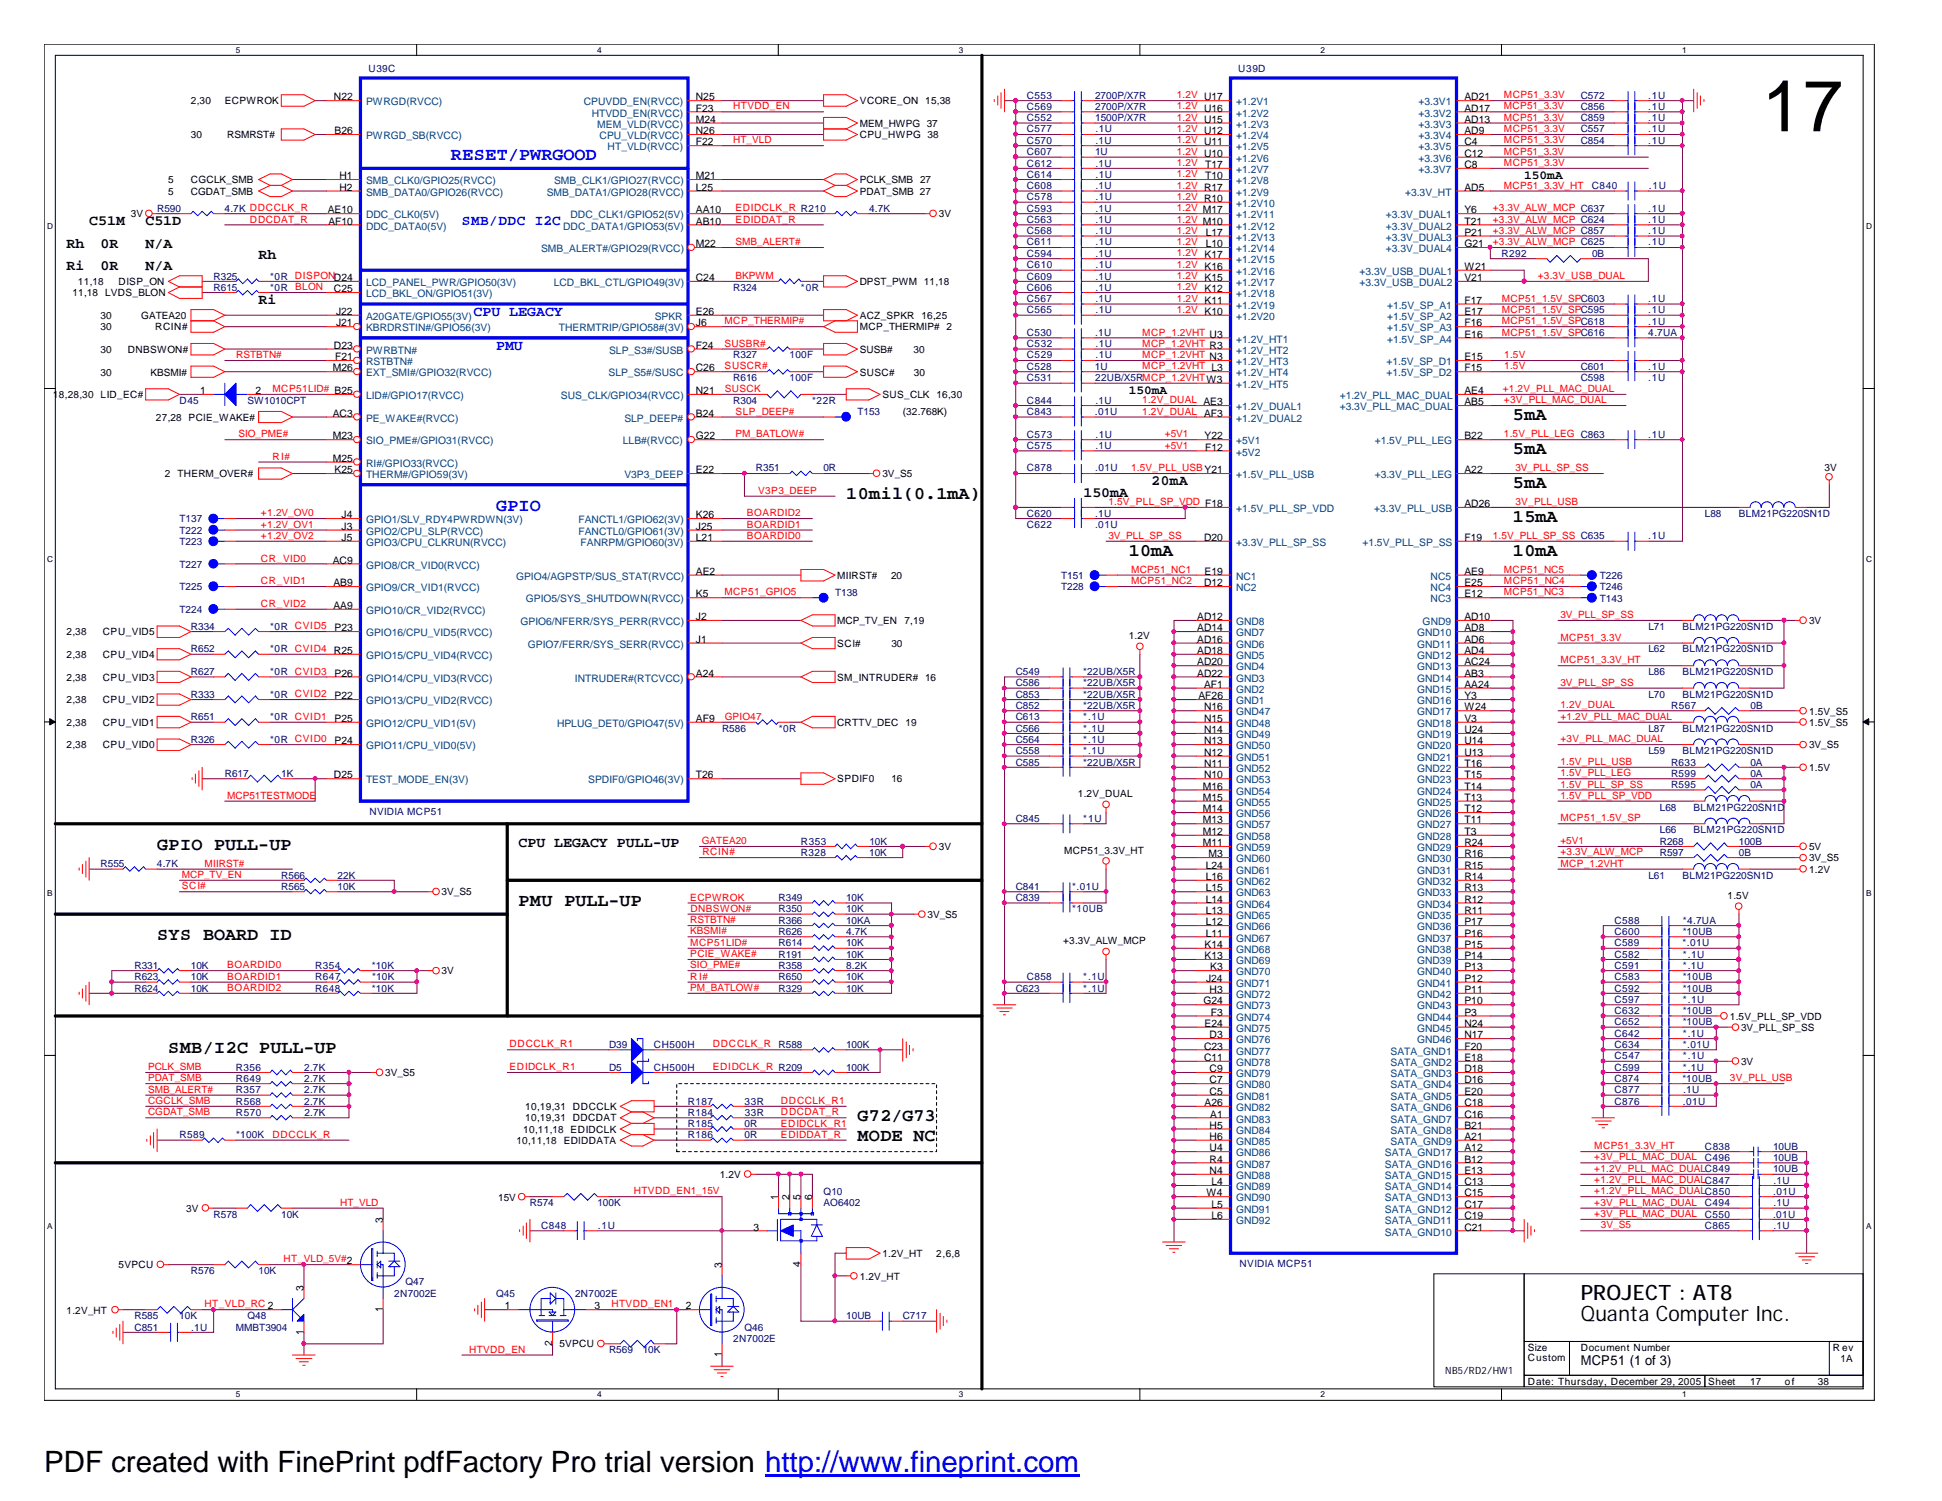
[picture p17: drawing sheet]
<svg xmlns="http://www.w3.org/2000/svg" width="279mm" height="216mm" viewBox="0 0 279 216" stroke-linecap="round" stroke-linejoin="round" font-family="sans-serif">
<defs><g id="words">
<text font-size="10.4" x="253.5" y="18.9">17</text>
<text font-size="4.2" x="6.3" y="211.7">PDF created with FinePrint pdfFactory Pro trial version http://www.fineprint.com</text>
<g font-size="3">
<text x="227.4" y="189.9">Quanta Computer Inc.</text>
<text x="227.4" y="187">PROJECT : AT8</text>
</g>
<g font-size="2.6" fill="#00f">
<text x="64.9" y="23.1">RESET/PWRGOOD</text>
<text x="71.4" y="73.5">GPIO</text>
</g>
<g font-size="2.6">
<text x="217.7" y="65.4">5mA</text>
<text x="217.7" y="60.5">5mA</text>
<text x="121.8" y="71.8">10mil(0.1mA)</text>
<text x="217.7" y="70.2">5mA</text>
<text x="217.7" y="75.1">15mA</text>
<text x="162.4" y="80">10mA</text>
<text x="217.7" y="80">10mA</text>
<text x="22.6" y="122.3">GPIO PULL-UP</text>
<text x="74.6" y="130.4">PMU PULL-UP</text>
<text x="22.6" y="135.3">SYS BOARD ID</text>
<text x="24.2" y="151.5">SMB/I2C PULL-UP</text>
<text x="123.4" y="161.2">G72/G73</text>
<text x="123.4" y="164.1">MODE NC</text>
</g>
<g font-size="2.1">
<text x="9.6" y="35.6">Rh</text>
<text x="12.8" y="32.4">C51M</text>
<text x="14.5" y="35.6">0R</text>
<text x="20.9" y="32.4">C51D</text>
<text x="21" y="35.6">N/A</text>
<text x="9.6" y="38.9">Ri</text>
<text x="14.5" y="38.9">0R</text>
<text x="21" y="38.9">N/A</text>
<text x="37.2" y="37.3">Rh</text>
<text x="37.2" y="43.8">Ri</text>
<text x="155.9" y="71.4">150mA</text>
<text x="165.7" y="69.8">20mA</text>
<text x="74.6" y="121.8">CPU LEGACY PULL-UP</text>
</g>
<g font-size="2.1" fill="#00f">
<text x="66.5" y="32.4">SMB/DDC I2C</text>
<text x="68.1" y="45.4">CPU LEGACY</text>
<text x="71.4" y="50.3">PMU</text>
</g>
<text font-size="1.9" x="227.4" y="196.3">MCP51 (1 of 3)</text>
<g font-size="1.8">
<text x="219.3" y="25.7">150mA</text>
<text x="162.4" y="56.6">150mA</text>
</g>
<g font-size="1.5">
<text x="48" y="14.4">N22</text>
<text x="100.1" y="14.4">N25</text>
<text x="100.1" y="17.7">M24</text>
<text x="100.1" y="16">F23</text>
<text x="210.7" y="14.4">AD21</text>
<text x="210.7" y="16">AD17</text>
<text x="210.7" y="17.7">AD13</text>
<text x="48.1" y="19.3">B26</text>
<text x="100.1" y="20.9">F22</text>
<text x="100.1" y="19.3">N26</text>
<text x="210.7" y="19.3">AD9</text>
<text x="210.7" y="20.9">C4</text>
<text x="210.7" y="22.6">C12</text>
<text x="48.9" y="25.8">H1</text>
<text x="48.9" y="27.4">H2</text>
<text x="100.1" y="25.8">M21</text>
<text x="100.1" y="27.4">L25</text>
<text x="173.4" y="24.2">T17</text>
<text x="173.4" y="25.8">T10</text>
<text x="210.7" y="24.2">C8</text>
<text x="210.7" y="27.4">AD5</text>
<text x="47.2" y="30.7">AE10</text>
<text x="47.2" y="32.3">AF10</text>
<text x="100.1" y="35.6">M22</text>
<text x="100.1" y="30.7">AA10</text>
<text x="100.1" y="32.3">AB10</text>
<text x="173.5" y="33.9">L17</text>
<text x="173.5" y="35.6">L10</text>
<text x="210.7" y="30.7">Y6</text>
<text x="210.7" y="32.3">T21</text>
<text x="210.7" y="33.9">P21</text>
<text x="210.7" y="35.6">G21</text>
<text x="100.1" y="40.4">C24</text>
<text x="210.7" y="38.8">W21</text>
<text x="210.7" y="40.4">V21</text>
<text x="48" y="42">C25</text>
<text x="48.3" y="45.3">J22</text>
<text x="48.3" y="46.9">J21</text>
<text x="100.1" y="46.9">J6</text>
<text x="100.1" y="45.3">E26</text>
<text x="210.7" y="43.7">F17</text>
<text x="210.7" y="45.3">E17</text>
<text x="210.7" y="46.9">F16</text>
<text x="47.9" y="53.4">M26</text>
<text x="48" y="50.2">D23</text>
<text x="48.2" y="51.8">F21</text>
<text x="100.1" y="50.2">F24</text>
<text x="100.1" y="53.4">C26</text>
<text x="210.7" y="48.6">E16</text>
<text x="210.7" y="51.8">E15</text>
<text x="210.7" y="53.4">F15</text>
<text x="28.8" y="56.7">1</text>
<text x="36.7" y="56.7">2</text>
<text x="47.9" y="59.9">AC3</text>
<text x="100.1" y="56.7">N21</text>
<text x="100.1" y="59.9">B24</text>
<text x="210.7" y="56.7">AE4</text>
<text x="210.7" y="58.3">AB5</text>
<text x="47.9" y="63.2">M23</text>
<text x="100.1" y="63.2">G22</text>
<text x="173.3" y="63.2">Y22</text>
<text x="173.4" y="64.8">F12</text>
<text x="210.7" y="63.2">B22</text>
<text x="47.9" y="66.4">M25</text>
<text x="48.1" y="68.1">K25</text>
<text x="100.1" y="68.1">E22</text>
<text x="210.7" y="68.1">A22</text>
<text x="49.1" y="74.5">J4</text>
<text x="49.1" y="76.2">J3</text>
<text x="49.1" y="77.8">J5</text>
<text x="100.1" y="74.5">K26</text>
<text x="100.1" y="76.2">J25</text>
<text x="100.1" y="77.8">L21</text>
<text x="173.2" y="77.8">D20</text>
<text x="210.7" y="77.8">F19</text>
<text x="210.7" y="72.9">AD26</text>
<text x="47.9" y="81.1">AC9</text>
<text x="100.1" y="82.7">AE2</text>
<text x="173.3" y="82.7">E19</text>
<text x="210.7" y="82.7">AE9</text>
<text x="48" y="84.3">AB9</text>
<text x="48" y="87.6">AA9</text>
<text x="100.1" y="85.9">K5</text>
<text x="100.1" y="89.2">J2</text>
<text x="172.3" y="89.2">AD12</text>
<text x="173.2" y="84.3">D12</text>
<text x="210.7" y="89.2">AD10</text>
<text x="210.7" y="85.9">E12</text>
<text x="210.7" y="84.3">E25</text>
<text x="48.1" y="90.8">P23</text>
<text x="100.1" y="92.5">J1</text>
<text x="172.3" y="95.7">AD20</text>
<text x="172.3" y="94.1">AD18</text>
<text x="172.3" y="92.5">AD16</text>
<text x="172.3" y="90.8">AD14</text>
<text x="210.7" y="90.8">AD8</text>
<text x="210.7" y="92.5">AD6</text>
<text x="210.7" y="94.1">AD4</text>
<text x="210.7" y="95.7">AC24</text>
<text x="48.1" y="100.6">P22</text>
<text x="48.1" y="97.3">P26</text>
<text x="100.1" y="97.3">A24</text>
<text x="172.3" y="97.3">AD22</text>
<text x="172.4" y="100.6">AF26</text>
<text x="173.2" y="98.9">AF1</text>
<text x="210.7" y="97.3">AB3</text>
<text x="210.7" y="98.9">AA24</text>
<text x="210.7" y="100.6">Y3</text>
<text x="48.1" y="107.1">P24</text>
<text x="48.1" y="103.8">P25</text>
<text x="100.1" y="103.8">AF9</text>
<text x="173.2" y="102.2">N16</text>
<text x="173.2" y="103.8">N15</text>
<text x="173.2" y="105.5">N14</text>
<text x="173.2" y="107.1">N13</text>
<text x="210.7" y="102.2">W24</text>
<text x="210.7" y="103.8">V3</text>
<text x="210.7" y="105.5">U24</text>
<text x="210.7" y="107.1">U14</text>
<text x="48" y="112">D25</text>
<text x="100.1" y="112">T26</text>
<text x="173.1" y="113.6">M16</text>
<text x="173.2" y="108.7">N12</text>
<text x="173.2" y="110.3">N11</text>
<text x="173.2" y="112">N10</text>
<text x="210.7" y="108.7">U13</text>
<text x="210.7" y="110.3">T16</text>
<text x="210.7" y="112">T15</text>
<text x="210.7" y="113.6">T14</text>
<text x="173.1" y="115.2">M15</text>
<text x="173.1" y="116.8">M14</text>
<text x="173.1" y="118.4">M13</text>
<text x="210.7" y="115.2">T13</text>
<text x="210.7" y="116.8">T12</text>
<text x="210.7" y="118.4">T11</text>
<text x="173.1" y="120.1">M12</text>
<text x="173.1" y="121.7">M11</text>
<text x="173.5" y="125">L24</text>
<text x="173.9" y="123.3">M3</text>
<text x="210.7" y="120.1">T3</text>
<text x="210.7" y="121.7">R24</text>
<text x="210.7" y="123.3">R16</text>
<text x="210.7" y="125">R15</text>
<text x="173.5" y="126.6">L16</text>
<text x="173.5" y="128.2">L15</text>
<text x="173.5" y="129.8">L14</text>
<text x="173.5" y="131.4">L13</text>
<text x="210.7" y="126.6">R14</text>
<text x="210.7" y="128.2">R13</text>
<text x="210.7" y="129.8">R12</text>
<text x="210.7" y="131.4">R11</text>
<text x="173.3" y="136.4">K14</text>
<text x="173.3" y="138">K13</text>
<text x="173.5" y="133.1">L12</text>
<text x="173.5" y="134.7">L11</text>
<text x="210.7" y="133.1">P17</text>
<text x="210.7" y="134.7">P16</text>
<text x="210.7" y="136.4">P15</text>
<text x="210.7" y="138">P14</text>
<text x="173.5" y="141.2">J24</text>
<text x="174" y="142.8">H3</text>
<text x="174.1" y="139.6">K3</text>
<text x="210.7" y="139.6">P13</text>
<text x="210.7" y="141.2">P12</text>
<text x="210.7" y="142.8">P11</text>
<text x="173.1" y="144.5">G24</text>
<text x="173.3" y="147.7">E24</text>
<text x="174" y="149.4">D3</text>
<text x="174.2" y="146.1">F3</text>
<text x="210.7" y="144.5">P10</text>
<text x="210.7" y="146.1">P3</text>
<text x="210.7" y="147.7">N24</text>
<text x="210.7" y="149.4">N17</text>
<text x="173.2" y="151">C23</text>
<text x="173.2" y="152.6">C11</text>
<text x="174" y="154.2">C9</text>
<text x="174" y="155.8">C7</text>
<text x="210.7" y="151">F20</text>
<text x="210.7" y="152.6">E18</text>
<text x="210.7" y="154.2">D18</text>
<text x="210.7" y="155.8">D16</text>
<text x="173.3" y="159.1">A26</text>
<text x="174" y="157.5">C5</text>
<text x="174.1" y="160.7">A1</text>
<text x="210.7" y="157.5">E20</text>
<text x="210.7" y="159.1">C18</text>
<text x="210.7" y="160.7">C16</text>
<text x="174" y="162.3">H5</text>
<text x="174" y="164">H6</text>
<text x="174" y="165.6">U4</text>
<text x="174" y="167.2">R4</text>
<text x="210.7" y="162.3">B21</text>
<text x="210.7" y="164">A21</text>
<text x="210.7" y="165.6">A12</text>
<text x="210.7" y="167.2">B12</text>
<text x="112" y="172.6" transform="rotate(-90 112 172.6)">1</text>
<text x="113.6" y="172.6" transform="rotate(-90 113.6 172.6)">2</text>
<text x="115.2" y="172.6" transform="rotate(-90 115.2 172.6)">5</text>
<text x="116.8" y="172.6" transform="rotate(-90 116.8 172.6)">6</text>
<text x="173.6" y="172.1">W4</text>
<text x="174" y="168.9">N4</text>
<text x="174.3" y="170.5">L4</text>
<text x="174.3" y="173.7">L5</text>
<text x="210.7" y="168.9">E13</text>
<text x="210.7" y="170.5">C13</text>
<text x="210.7" y="172.1">C15</text>
<text x="210.7" y="173.7">C17</text>
<text x="55.1" y="175.9" transform="rotate(-90 55.1 175.9)">3</text>
<text x="108.4" y="177">3</text>
<text x="174.3" y="175.3">L6</text>
<text x="210.7" y="175.3">C19</text>
<text x="210.7" y="177">C21</text>
<text x="43.7" y="185.6" transform="rotate(-90 43.7 185.6)">3</text>
<text x="103.8" y="182.4" transform="rotate(-90 103.8 182.4)">3</text>
<text x="115.2" y="182.2" transform="rotate(-90 115.2 182.2)">4</text>
<text x="43.7" y="192" transform="rotate(-90 43.7 192)">1</text>
<text x="55.1" y="188.7" transform="rotate(-90 55.1 188.7)">1</text>
<text x="72.6" y="188.3">1</text>
<text x="85.5" y="188.3">3</text>
<text x="98.7" y="188.3">2</text>
<text x="79.5" y="193.6" transform="rotate(-90 79.5 193.6)">2</text>
<text x="103.8" y="195.2" transform="rotate(-90 103.8 195.2)">1</text>
</g>
<g font-size="1.5" fill="#004080">
<text x="52.7" y="15.2">PWRGD(RVCC)</text>
<text x="84" y="15.2">CPUVDD_EN(RVCC)</text>
<text x="85.1" y="16.8">HTVDD_EN(RVCC)</text>
<text x="177.8" y="15.2">+1.2V1</text>
<text x="177.8" y="16.8">+1.2V2</text>
<text x="204.1" y="15.2">+3.3V1</text>
<text x="204.1" y="16.8">+3.3V2</text>
<text x="52.7" y="20">PWRGD_SB(RVCC)</text>
<text x="85.9" y="18.4">MEM_VLD(RVCC)</text>
<text x="86.3" y="20">CPU_VLD(RVCC)</text>
<text x="87.4" y="21.6">HT_VLD(RVCC)</text>
<text x="177.8" y="18.4">+1.2V3</text>
<text x="177.8" y="20">+1.2V4</text>
<text x="177.8" y="21.6">+1.2V5</text>
<text x="177.8" y="23.3">+1.2V6</text>
<text x="204.1" y="18.4">+3.3V3</text>
<text x="204.1" y="20">+3.3V4</text>
<text x="204.1" y="21.6">+3.3V5</text>
<text x="204.1" y="23.3">+3.3V6</text>
<text x="52.7" y="26.5">SMB_CLK0/GPIO25(RVCC)</text>
<text x="52.7" y="28.2">SMB_DATA0/GPIO26(RVCC)</text>
<text x="78.7" y="28.2">SMB_DATA1/GPIO28(RVCC)</text>
<text x="79.7" y="26.5">SMB_CLK1/GPIO27(RVCC)</text>
<text x="177.8" y="24.9">+1.2V7</text>
<text x="177.8" y="26.5">+1.2V8</text>
<text x="177.8" y="28.2">+1.2V9</text>
<text x="177.8" y="29.8">+1.2V10</text>
<text x="202.1" y="28.2">+3.3V_HT</text>
<text x="204.1" y="24.9">+3.3V7</text>
<text x="52.7" y="31.4">DDC_CLK0(5V)</text>
<text x="52.7" y="33">DDC_DATA0(5V)</text>
<text x="81" y="33">DDC_DATA1/GPIO53(5V)</text>
<text x="82.1" y="31.4">DDC_CLK1/GPIO52(5V)</text>
<text x="177.8" y="31.4">+1.2V11</text>
<text x="177.8" y="33">+1.2V12</text>
<text x="177.8" y="34.6">+1.2V13</text>
<text x="199.4" y="31.4">+3.3V_DUAL1</text>
<text x="199.4" y="33">+3.3V_DUAL2</text>
<text x="199.4" y="34.6">+3.3V_DUAL3</text>
<text x="52.7" y="41.1">LCD_PANEL_PWR/GPIO50(3V)</text>
<text x="77.9" y="36.3">SMB_ALERT#/GPIO29(RVCC)</text>
<text x="79.7" y="41.1">LCD_BKL_CTL/GPIO49(3V)</text>
<text x="177.8" y="36.3">+1.2V14</text>
<text x="177.8" y="37.9">+1.2V15</text>
<text x="177.8" y="39.5">+1.2V16</text>
<text x="177.8" y="41.1">+1.2V17</text>
<text x="195.6" y="39.5">+3.3V_USB_DUAL1</text>
<text x="195.6" y="41.1">+3.3V_USB_DUAL2</text>
<text x="199.4" y="36.3">+3.3V_DUAL4</text>
<text x="52.7" y="46">A20GATE/GPIO55(3V)</text>
<text x="52.7" y="47.7">KBRDRSTIN#/GPIO56(3V)</text>
<text x="52.7" y="42.8">LCD_BKL_ON/GPIO51(3V)</text>
<text x="80.4" y="47.7">THERMTRIP/GPIO58#(3V)</text>
<text x="94.2" y="46">SPKR</text>
<text x="177.8" y="42.8">+1.2V18</text>
<text x="177.8" y="44.4">+1.2V19</text>
<text x="177.8" y="46">+1.2V20</text>
<text x="199.6" y="44.4">+1.5V_SP_A1</text>
<text x="199.6" y="46">+1.5V_SP_A2</text>
<text x="199.6" y="47.7">+1.5V_SP_A3</text>
<text x="52.7" y="50.9">PWRBTN#</text>
<text x="52.7" y="52.5">RSTBTN#</text>
<text x="87.6" y="50.9">SLP_S3#/SUSB</text>
<text x="177.8" y="49.3">+1.2V_HT1</text>
<text x="177.8" y="50.9">+1.2V_HT2</text>
<text x="177.8" y="52.5">+1.2V_HT3</text>
<text x="199.5" y="52.5">+1.5V_SP_D1</text>
<text x="199.6" y="49.3">+1.5V_SP_A4</text>
<text x="52.7" y="54.1">EXT_SMI#/GPIO32(RVCC)</text>
<text x="52.7" y="57.4">LID#/GPIO17(RVCC)</text>
<text x="80.7" y="57.4">SUS_CLK/GPIO34(RVCC)</text>
<text x="87.5" y="54.1">SLP_S5#/SUSC</text>
<text x="177.8" y="54.1">+1.2V_HT4</text>
<text x="177.8" y="55.8">+1.2V_HT5</text>
<text x="177.8" y="59">+1.2V_DUAL1</text>
<text x="192.7" y="57.4">+1.2V_PLL_MAC_DUAL</text>
<text x="192.7" y="59">+3.3V_PLL_MAC_DUAL</text>
<text x="199.5" y="54.1">+1.5V_SP_D2</text>
<text x="52.7" y="63.9">SIO_PME#/GPIO31(RVCC)</text>
<text x="52.7" y="60.7">PE_WAKE#(RVCC)</text>
<text x="89.6" y="63.9">LLB#(RVCC)</text>
<text x="89.8" y="60.7">SLP_DEEP#</text>
<text x="177.8" y="60.7">+1.2V_DUAL2</text>
<text x="177.8" y="63.9">+5V1</text>
<text x="177.8" y="65.5">+5V2</text>
<text x="197.8" y="63.9">+1.5V_PLL_LEG</text>
<text x="52.7" y="67.1">RI#/GPIO33(RVCC)</text>
<text x="52.7" y="68.8">THERM#/GPIO59(3V)</text>
<text x="89.8" y="68.8">V3P3_DEEP</text>
<text x="177.8" y="68.8">+1.5V_PLL_USB</text>
<text x="197.8" y="68.8">+3.3V_PLL_LEG</text>
<text x="52.7" y="75.3">GPIO1/SLV_RDY4PWRDWN(3V)</text>
<text x="52.7" y="76.9">GPIO2/CPU_SLP(RVCC)</text>
<text x="83.2" y="75.3">FANCTL1/GPIO62(3V)</text>
<text x="83.2" y="76.9">FANCTL0/GPIO61(3V)</text>
<text x="177.8" y="73.7">+1.5V_PLL_SP_VDD</text>
<text x="197.7" y="73.7">+3.3V_PLL_USB</text>
<text x="52.7" y="78.5">GPIO3/CPU_CLKRUN(RVCC)</text>
<text x="52.7" y="81.8">GPIO8/CR_VID0(RVCC)</text>
<text x="74.3" y="83.4">GPIO4/AGPSTP/SUS_STAT(RVCC)</text>
<text x="83.5" y="78.5">FANRPM/GPIO60(3V)</text>
<text x="177.8" y="83.4">NC1</text>
<text x="177.8" y="78.5">+3.3V_PLL_SP_SS</text>
<text x="196" y="78.5">+1.5V_PLL_SP_SS</text>
<text x="205.8" y="83.4">NC5</text>
<text x="52.7" y="85">GPIO9/CR_VID1(RVCC)</text>
<text x="52.7" y="88.3">GPIO10/CR_VID2(RVCC)</text>
<text x="74.9" y="89.9">GPIO6/NFERR/SYS_PERR(RVCC)</text>
<text x="75.6" y="86.7">GPIO5/SYS_SHUTDOWN(RVCC)</text>
<text x="177.8" y="89.9">GND8</text>
<text x="177.8" y="85">NC2</text>
<text x="204.7" y="89.9">GND9</text>
<text x="205.8" y="86.7">NC3</text>
<text x="205.8" y="85">NC4</text>
<text x="52.7" y="94.8">GPIO15/CPU_VID4(RVCC)</text>
<text x="52.7" y="91.5">GPIO16/CPU_VID5(RVCC)</text>
<text x="75.9" y="93.2">GPIO7/FERR/SYS_SERR(RVCC)</text>
<text x="177.8" y="94.8">GND5</text>
<text x="177.8" y="93.2">GND6</text>
<text x="177.8" y="91.5">GND7</text>
<text x="203.9" y="91.5">GND10</text>
<text x="203.9" y="93.2">GND11</text>
<text x="203.9" y="94.8">GND12</text>
<text x="52.7" y="101.3">GPIO13/CPU_VID2(RVCC)</text>
<text x="52.7" y="98">GPIO14/CPU_VID3(RVCC)</text>
<text x="82.7" y="98">INTRUDER#(RTCVCC)</text>
<text x="177.8" y="101.3">GND1</text>
<text x="177.8" y="99.7">GND2</text>
<text x="177.8" y="98">GND3</text>
<text x="177.8" y="96.4">GND4</text>
<text x="203.9" y="96.4">GND13</text>
<text x="203.9" y="98">GND14</text>
<text x="203.9" y="99.7">GND15</text>
<text x="203.9" y="101.3">GND16</text>
<text x="52.7" y="107.8">GPIO11/CPU_VID0(5V)</text>
<text x="52.7" y="104.6">GPIO12/CPU_VID1(5V)</text>
<text x="80.1" y="104.6">HPLUG_DET0/GPIO47(5V)</text>
<text x="177.8" y="102.9">GND47</text>
<text x="177.8" y="104.6">GND48</text>
<text x="177.8" y="106.2">GND49</text>
<text x="177.8" y="107.8">GND50</text>
<text x="203.9" y="102.9">GND17</text>
<text x="203.9" y="104.6">GND18</text>
<text x="203.9" y="106.2">GND19</text>
<text x="203.9" y="107.8">GND20</text>
<text x="52.7" y="112.7">TEST_MODE_EN(3V)</text>
<text x="84.6" y="112.7">SPDIF0/GPIO46(3V)</text>
<text x="177.8" y="109.4">GND51</text>
<text x="177.8" y="111">GND52</text>
<text x="177.8" y="112.7">GND53</text>
<text x="203.9" y="109.4">GND21</text>
<text x="203.9" y="111">GND22</text>
<text x="203.9" y="112.7">GND23</text>
<text x="177.8" y="114.3">GND54</text>
<text x="177.8" y="115.9">GND55</text>
<text x="177.8" y="117.6">GND56</text>
<text x="177.8" y="119.2">GND57</text>
<text x="203.9" y="114.3">GND24</text>
<text x="203.9" y="115.9">GND25</text>
<text x="203.9" y="117.6">GND26</text>
<text x="203.9" y="119.2">GND27</text>
<text x="177.8" y="120.8">GND58</text>
<text x="177.8" y="122.4">GND59</text>
<text x="177.8" y="124">GND60</text>
<text x="177.8" y="125.7">GND61</text>
<text x="203.9" y="120.8">GND28</text>
<text x="203.9" y="122.4">GND29</text>
<text x="203.9" y="124">GND30</text>
<text x="203.9" y="125.7">GND31</text>
<text x="177.8" y="127.3">GND62</text>
<text x="177.8" y="128.9">GND63</text>
<text x="177.8" y="130.6">GND64</text>
<text x="203.9" y="127.3">GND32</text>
<text x="203.9" y="128.9">GND33</text>
<text x="203.9" y="130.6">GND34</text>
<text x="177.8" y="132.2">GND65</text>
<text x="177.8" y="133.8">GND66</text>
<text x="177.8" y="135.4">GND67</text>
<text x="177.8" y="137.1">GND68</text>
<text x="203.9" y="132.2">GND35</text>
<text x="203.9" y="133.8">GND36</text>
<text x="203.9" y="135.4">GND37</text>
<text x="203.9" y="137.1">GND38</text>
<text x="177.8" y="138.7">GND69</text>
<text x="177.8" y="140.3">GND70</text>
<text x="177.8" y="141.9">GND71</text>
<text x="177.8" y="143.6">GND72</text>
<text x="203.9" y="138.7">GND39</text>
<text x="203.9" y="140.3">GND40</text>
<text x="203.9" y="141.9">GND41</text>
<text x="203.9" y="143.6">GND42</text>
<text x="177.8" y="145.2">GND73</text>
<text x="177.8" y="146.8">GND74</text>
<text x="177.8" y="148.4">GND75</text>
<text x="203.9" y="145.2">GND43</text>
<text x="203.9" y="146.8">GND44</text>
<text x="203.9" y="148.4">GND45</text>
<text x="177.8" y="150.1">GND76</text>
<text x="177.8" y="151.7">GND77</text>
<text x="177.8" y="153.3">GND78</text>
<text x="177.8" y="154.9">GND79</text>
<text x="200.1" y="151.7">SATA_GND1</text>
<text x="200.1" y="153.3">SATA_GND2</text>
<text x="200.1" y="154.9">SATA_GND3</text>
<text x="203.9" y="150.1">GND46</text>
<text x="177.8" y="156.5">GND80</text>
<text x="177.8" y="158.2">GND81</text>
<text x="177.8" y="159.8">GND82</text>
<text x="177.8" y="161.5">GND83</text>
<text x="200.1" y="156.5">SATA_GND4</text>
<text x="200.1" y="158.2">SATA_GND5</text>
<text x="200.1" y="159.8">SATA_GND6</text>
<text x="200.1" y="161.5">SATA_GND7</text>
<text x="177.8" y="163.1">GND84</text>
<text x="177.8" y="164.7">GND85</text>
<text x="177.8" y="166.3">GND86</text>
<text x="177.8" y="167.9">GND87</text>
<text x="199.3" y="166.3">SATA_GND17</text>
<text x="199.3" y="167.9">SATA_GND16</text>
<text x="200.1" y="163.1">SATA_GND8</text>
<text x="200.1" y="164.7">SATA_GND9</text>
<text x="177.8" y="169.6">GND88</text>
<text x="177.8" y="171.2">GND89</text>
<text x="177.8" y="172.8">GND90</text>
<text x="199.3" y="169.6">SATA_GND15</text>
<text x="199.3" y="171.2">SATA_GND14</text>
<text x="199.3" y="172.8">SATA_GND13</text>
<text x="177.8" y="174.5">GND91</text>
<text x="177.8" y="176.1">GND92</text>
<text x="199.3" y="174.5">SATA_GND12</text>
<text x="199.3" y="176.1">SATA_GND11</text>
<text x="199.3" y="177.7">SATA_GND10</text>
</g>
<g font-size="1.4" fill="#000080">
<text x="53" y="10.3">U39C</text>
<text x="178.1" y="10.3">U39D</text>
<text x="147.7" y="14.2">C553</text>
<text x="147.7" y="15.8">C569</text>
<text x="147.7" y="17.4">C552</text>
<text x="157.6" y="14.2">2700P/X7R</text>
<text x="157.6" y="15.8">2700P/X7R</text>
<text x="157.6" y="17.4">1500P/X7R</text>
<text x="227.4" y="14.2">C572</text>
<text x="227.4" y="15.8">C856</text>
<text x="227.4" y="17.4">C859</text>
<text x="237.1" y="14.2">.1U</text>
<text x="237.1" y="15.8">.1U</text>
<text x="237.1" y="17.4">.1U</text>
<text x="147.7" y="20.7">C570</text>
<text x="147.7" y="24">C612</text>
<text x="147.7" y="19">C577</text>
<text x="147.7" y="22.3">C607</text>
<text x="157.6" y="22.3">1U</text>
<text x="157.6" y="20.7">.1U</text>
<text x="157.6" y="24">.1U</text>
<text x="157.6" y="19">.1U</text>
<text x="227.4" y="20.7">C854</text>
<text x="227.4" y="19">C557</text>
<text x="237.1" y="20.7">.1U</text>
<text x="237.1" y="19">.1U</text>
<text x="147.7" y="28.8">C578</text>
<text x="147.7" y="27.2">C608</text>
<text x="147.7" y="25.6">C614</text>
<text x="157.6" y="27.2">.1U</text>
<text x="157.6" y="25.6">.1U</text>
<text x="157.6" y="28.8">.1U</text>
<text x="229" y="27.2">C840</text>
<text x="237.2" y="27.2">.1U</text>
<text x="22.6" y="30.4">R590</text>
<text x="32.3" y="30.4">4.7K DDCCLK_R</text>
<text x="125" y="30.4">4.7K</text>
<text x="147.7" y="32.1">C563</text>
<text x="147.7" y="30.4">C593</text>
<text x="147.7" y="35.3">C611</text>
<text x="147.7" y="33.7">C568</text>
<text x="157.6" y="32.1">.1U</text>
<text x="157.6" y="30.4">.1U</text>
<text x="157.6" y="35.3">.1U</text>
<text x="157.6" y="33.7">.1U</text>
<text x="237.1" y="35.3">.1U</text>
<text x="237.1" y="30.4">.1U</text>
<text x="237.1" y="32.1">.1U</text>
<text x="237.1" y="33.7">.1U</text>
<text x="30.7" y="41.8">R615</text>
<text x="30.7" y="40.2">R325</text>
<text x="38.9" y="41.8">*0R</text>
<text x="38.9" y="40.2">*0R DISPOND24</text>
<text x="105.5" y="41.8">R324</text>
<text x="115.2" y="41.8">*0R</text>
<text x="147.7" y="40.2">C609</text>
<text x="147.7" y="41.8">C606</text>
<text x="147.7" y="37">C594</text>
<text x="147.7" y="38.6">C610</text>
<text x="157.6" y="40.2">.1U</text>
<text x="157.6" y="41.8">.1U</text>
<text x="157.6" y="37">.1U</text>
<text x="157.6" y="38.6">.1U</text>
<text x="216" y="37">R292</text>
<text x="229.1" y="37">0B</text>
<text x="147.7" y="43.4">C567</text>
<text x="147.7" y="45.1">C565</text>
<text x="157.6" y="43.4">.1U</text>
<text x="157.6" y="45.1">.1U</text>
<text x="237.1" y="43.4">.1U</text>
<text x="237.1" y="45.1">.1U</text>
<text x="237.1" y="46.7">.1U</text>
<text x="105.5" y="51.6">R327</text>
<text x="113.6" y="51.6">100F</text>
<text x="147.7" y="51.6">C529</text>
<text x="147.7" y="53.2">C528</text>
<text x="147.7" y="48.3">C530</text>
<text x="147.7" y="50">C532</text>
<text x="157.5" y="53.2">1U</text>
<text x="157.5" y="48.3">.1U</text>
<text x="157.6" y="51.6">.1U</text>
<text x="157.6" y="50">.1U</text>
<text x="227.4" y="53.2">C601</text>
<text x="237.1" y="48.3">4.7UA</text>
<text x="237.1" y="53.2">.1U</text>
<text x="25.8" y="58.1">D45</text>
<text x="35.6" y="58.1">SW1010CPT</text>
<text x="105.5" y="58.1">R304</text>
<text x="105.5" y="54.8">R616</text>
<text x="113.6" y="54.8">100F</text>
<text x="116.9" y="58.1">*22R</text>
<text x="123.4" y="59.7">T153</text>
<text x="147.7" y="59.7">C843</text>
<text x="147.7" y="58.1">C844</text>
<text x="147.7" y="54.8">C531</text>
<text x="157.5" y="59.7">.01U</text>
<text x="157.6" y="54.8">22UB/X5RMCP_1.2VHTW3</text>
<text x="157.6" y="58.1">.1U</text>
<text x="227.4" y="54.8">C598</text>
<text x="237.1" y="54.8">.1U</text>
<text x="147.7" y="64.6">C575</text>
<text x="147.7" y="62.9">C573</text>
<text x="157.6" y="64.6">.1U</text>
<text x="157.6" y="62.9">.1U</text>
<text x="237.1" y="62.9">.1U</text>
<text x="108.8" y="67.8">R351</text>
<text x="118.5" y="67.8">0R</text>
<text x="147.7" y="67.8">C878</text>
<text x="157.6" y="67.8">.01U</text>
<text x="25.8" y="75.1">T137</text>
<text x="25.8" y="76.8">T222</text>
<text x="147.7" y="75.9">C622</text>
<text x="147.7" y="74.3">C620</text>
<text x="157.5" y="74.3">.1U</text>
<text x="157.6" y="75.9">.01U</text>
<text x="237.1" y="77.6">.1U</text>
<text x="245.3" y="74.3">L88</text>
<text x="250.2" y="74.3">BLM21PG220SN1D</text>
<text x="25.8" y="81.7">T227</text>
<text x="25.8" y="78.4">T223</text>
<text x="152.7" y="83.3">T151</text>
<text x="230.2" y="83.3">T226</text>
<text x="25.8" y="88.1">T224</text>
<text x="25.8" y="84.9">T225</text>
<text x="120.1" y="85.7">T138</text>
<text x="152.7" y="84.9">T228</text>
<text x="230.2" y="86.5">T143</text>
<text x="230.2" y="84.9">T246</text>
<text x="27.5" y="90.6">R334</text>
<text x="27.5" y="93.9">R652</text>
<text x="38.9" y="90.6">*0R CVID5</text>
<text x="38.9" y="93.9">*0R CVID4 R25</text>
<text x="237.2" y="90.6">L71</text>
<text x="237.2" y="93.9">L62</text>
<text x="242.1" y="90.6">BLM21PG220SN1D</text>
<text x="242.1" y="93.9">BLM21PG220SN1D</text>
<text x="27.5" y="100.3">R333</text>
<text x="27.5" y="97.1">R627</text>
<text x="38.9" y="100.3">*0R CVID2</text>
<text x="38.9" y="97.1">*0R CVID3</text>
<text x="146.1" y="97.1">C549</text>
<text x="146.1" y="102">C852</text>
<text x="146.1" y="98.7">C586</text>
<text x="146.1" y="100.3">C853</text>
<text x="155.8" y="97.1">*22UB/X5R</text>
<text x="155.8" y="102">*22UB/X5R</text>
<text x="155.8" y="98.7">*22UB/X5R</text>
<text x="155.8" y="100.3">*22UB/X5R</text>
<text x="237.2" y="100.3">L70</text>
<text x="237.2" y="97.1">L86</text>
<text x="240.4" y="102">R567</text>
<text x="242.1" y="100.3">BLM21PG220SN1D</text>
<text x="242.1" y="97.1">BLM21PG220SN1D</text>
<text x="251.8" y="102">0B</text>
<text x="27.5" y="103.6">R651</text>
<text x="27.5" y="106.8">R326</text>
<text x="38.9" y="103.6">*0R CVID1</text>
<text x="38.9" y="106.8">*0R CVID0</text>
<text x="103.9" y="105.2">R586</text>
<text x="112" y="105.2">*0R</text>
<text x="146.1" y="106.8">C564</text>
<text x="146.1" y="103.6">C613</text>
<text x="146.1" y="105.2">C566</text>
<text x="155.8" y="106.8">*.1U</text>
<text x="155.8" y="103.6">*.1U</text>
<text x="155.8" y="105.2">*.1U</text>
<text x="237.2" y="105.2">L87</text>
<text x="242.1" y="105.2">BLM21PG220SN1D</text>
<text x="32.3" y="111.7">R617</text>
<text x="40.4" y="111.7">1K</text>
<text x="146.1" y="110.1">C585</text>
<text x="146.1" y="108.5">C558</text>
<text x="155.8" y="110.1">*22UB/X5R</text>
<text x="155.8" y="108.5">*.1U</text>
<text x="237.2" y="108.5">L59</text>
<text x="240.4" y="113.4">R595</text>
<text x="240.4" y="110.1">R633</text>
<text x="240.4" y="111.7">R599</text>
<text x="242.1" y="108.5">BLM21PG220SN1D</text>
<text x="251.8" y="113.4">0A</text>
<text x="251.8" y="110.1">0A</text>
<text x="251.8" y="111.7">0A</text>
<text x="53.2" y="117.3">NVIDIA MCP51</text>
<text x="146.1" y="118.2">C845</text>
<text x="155.8" y="118.2">*1U</text>
<text x="238.8" y="119.8">L66</text>
<text x="238.8" y="116.6">L68</text>
<text x="243.7" y="119.8">BLM21PG220SN1D</text>
<text x="243.7" y="116.6">BLM21PG220SN1D</text>
<text x="14.5" y="124.7">R555</text>
<text x="22.6" y="124.7">4.7K</text>
<text x="115.2" y="123.1">R328</text>
<text x="115.2" y="121.5">R353</text>
<text x="125.1" y="123.1">10K</text>
<text x="125.1" y="121.5">10K</text>
<text x="238.8" y="121.5">R268</text>
<text x="238.8" y="123.1">R597</text>
<text x="250.2" y="121.5">100B</text>
<text x="250.2" y="123.1">0B</text>
<text x="40.5" y="128">R565</text>
<text x="40.5" y="126.4">R566</text>
<text x="48.6" y="128">10K</text>
<text x="48.6" y="126.4">22K</text>
<text x="112" y="131.2">R350</text>
<text x="112" y="129.6">R349</text>
<text x="121.7" y="131.2">10K</text>
<text x="121.7" y="129.6">10K</text>
<text x="146.1" y="128">C841</text>
<text x="146.1" y="129.6">C839</text>
<text x="154.2" y="128">*.01U</text>
<text x="154.3" y="131.2">*10UB</text>
<text x="237.2" y="126.4">L61</text>
<text x="242.1" y="126.4">BLM21PG220SN1D</text>
<text x="112" y="134.5">R626</text>
<text x="112" y="136.1">R614</text>
<text x="112" y="132.8">R366</text>
<text x="112" y="137.8">R191</text>
<text x="121.7" y="134.5">4.7K</text>
<text x="121.7" y="136.1">10K</text>
<text x="121.7" y="132.8">10KA</text>
<text x="121.7" y="137.8">10K</text>
<text x="232.3" y="137.8">C582</text>
<text x="232.3" y="132.8">C588</text>
<text x="232.3" y="134.5">C600</text>
<text x="232.3" y="136.1">C589</text>
<text x="242" y="136.1">*.01U</text>
<text x="242.1" y="134.5">*10UB</text>
<text x="242.1" y="137.8">*.1U</text>
<text x="242.1" y="132.8">*4.7UA</text>
<text x="19.3" y="141">R623</text>
<text x="19.3" y="139.4">R331</text>
<text x="19.3" y="142.6">R624</text>
<text x="27.4" y="141">10K</text>
<text x="27.4" y="139.4">10K</text>
<text x="27.4" y="142.6">10K</text>
<text x="45.3" y="141">R647</text>
<text x="45.3" y="139.4">R354</text>
<text x="45.3" y="142.6">R648</text>
<text x="53.5" y="139.4">*10K</text>
<text x="53.5" y="142.6">*10K</text>
<text x="53.5" y="141">*10K</text>
<text x="112" y="139.4">R358</text>
<text x="112" y="142.6">R329</text>
<text x="112" y="141">R650</text>
<text x="121.7" y="139.4">8.2K</text>
<text x="121.7" y="142.6">10K</text>
<text x="121.7" y="141">10K</text>
<text x="146.1" y="142.6">C623</text>
<text x="147.7" y="141">C858</text>
<text x="155.8" y="142.6">*.1U</text>
<text x="155.9" y="141">*.1U</text>
<text x="232.3" y="141">C583</text>
<text x="232.3" y="142.6">C592</text>
<text x="232.3" y="139.4">C591</text>
<text x="242.1" y="139.4">*.1U</text>
<text x="242.1" y="141">*10UB</text>
<text x="242.1" y="142.6">*10UB</text>
<text x="232.3" y="149.1">C642</text>
<text x="232.3" y="147.5">C652</text>
<text x="232.3" y="145.9">C632</text>
<text x="232.3" y="144.2">C597</text>
<text x="242.1" y="149.1">*.1U</text>
<text x="242.1" y="147.5">*10UB</text>
<text x="242.1" y="145.9">*10UB</text>
<text x="242.1" y="144.2">*.1U</text>
<text x="34" y="155.6">R649</text>
<text x="34" y="154">R356</text>
<text x="43.8" y="155.6">2.7K</text>
<text x="43.8" y="154">2.7K</text>
<text x="87.6" y="150.7">D39</text>
<text x="87.6" y="154">D5</text>
<text x="94.1" y="150.7">CH500H</text>
<text x="94.1" y="154">CH500H</text>
<text x="112" y="150.7">R588</text>
<text x="121.7" y="150.7">100K</text>
<text x="121.7" y="154">100K</text>
<text x="232.3" y="152.4">C547</text>
<text x="232.3" y="154">C599</text>
<text x="232.3" y="150.7">C634</text>
<text x="232.3" y="155.6">C874</text>
<text x="242" y="155.6">*10UB</text>
<text x="242.1" y="154">*.1U</text>
<text x="242.1" y="150.7">*.01U</text>
<text x="242.1" y="152.4">*.1U</text>
<text x="34" y="158.9">R568</text>
<text x="34" y="157.2">R357</text>
<text x="34" y="160.5">R570</text>
<text x="43.8" y="158.9">2.7K</text>
<text x="43.8" y="157.2">2.7K</text>
<text x="43.8" y="160.5">2.7K</text>
<text x="99" y="160.5">R184</text>
<text x="99" y="158.9">R187</text>
<text x="107.1" y="158.9">33R</text>
<text x="107.1" y="160.5">33R</text>
<text x="232.3" y="157.2">C877</text>
<text x="232.3" y="158.9">C876</text>
<text x="242.1" y="158.9">.01U</text>
<text x="242.1" y="157.2">.1U</text>
<text x="25.8" y="163.7">R589</text>
<text x="34" y="163.7">*100K</text>
<text x="99" y="163.7">R186</text>
<text x="99" y="162.1">R185</text>
<text x="107.1" y="163.7">0R</text>
<text x="107.1" y="162.1">0R</text>
<text x="245.3" y="165.4">C838</text>
<text x="245.3" y="167">C496</text>
<text x="255.1" y="165.4">10UB</text>
<text x="255.1" y="167">10UB</text>
<text x="76.2" y="173.5">R574</text>
<text x="86" y="173.5">100K</text>
<text x="118.5" y="171.9">Q10</text>
<text x="118.5" y="173.5">AO6402</text>
<text x="245.3" y="173.5">C494</text>
<text x="255.1" y="168.6">10UB</text>
<text x="255.1" y="171.9">.01U</text>
<text x="255.1" y="170.3">.1U</text>
<text x="255.1" y="173.5">.1U</text>
<text x="30.7" y="175.1">R578</text>
<text x="40.4" y="175.1">10K</text>
<text x="77.9" y="176.7">C848</text>
<text x="86" y="176.7">.1U</text>
<text x="245.3" y="176.7">C865</text>
<text x="245.3" y="175.1">C550</text>
<text x="255.1" y="175.1">.01U</text>
<text x="255.1" y="176.7">.1U</text>
<text x="27.5" y="183.3">R576</text>
<text x="37.2" y="183.3">10K</text>
<text x="58.3" y="184.9">Q47</text>
<text x="178.3" y="182.3">NVIDIA MCP51</text>
<text x="19.3" y="189.7">R585</text>
<text x="19.3" y="191.4">C851</text>
<text x="25.8" y="189.7">10K</text>
<text x="27.5" y="191.4">.1U</text>
<text x="34" y="191.4">MMBT3904</text>
<text x="35.6" y="189.7">Q48</text>
<text x="56.7" y="186.5">2N7002E</text>
<text x="71.4" y="186.5">Q45</text>
<text x="82.7" y="186.5">2N7002E</text>
<text x="107.1" y="191.4">Q46</text>
<text x="121.8" y="189.7">10UB</text>
<text x="129.9" y="189.7">C717</text>
<text x="87.6" y="194.6">R569</text>
<text x="92.5" y="194.6">10K</text>
<text x="105.5" y="193">2N7002E</text>
</g>
<g font-size="1.4">
<text x="27.5" y="15">2,30</text>
<text x="32.3" y="15">ECPWROK</text>
<text x="123.7" y="15">VCORE_ON 15,38</text>
<text x="27.5" y="19.9">30</text>
<text x="32.7" y="19.9">RSMRST#</text>
<text x="123.7" y="19.9">CPU_HWPG 38</text>
<text x="123.7" y="18.2">MEM_HWPG 37</text>
<text x="24.2" y="28">5</text>
<text x="24.2" y="26.4">5</text>
<text x="27.5" y="28">CGDAT_SMB</text>
<text x="27.5" y="26.4">CGCLK_SMB</text>
<text x="123.7" y="26.4">PCLK_SMB 27</text>
<text x="123.7" y="28">PDAT_SMB 27</text>
<text x="18.8" y="31.2">3V</text>
<text x="135.1" y="31.2">3V</text>
<text x="11.2" y="41">11,18</text>
<text x="17.1" y="41">DISP_ON</text>
<text x="123.7" y="41">DPST_PWM 11,18</text>
<text x="10.4" y="42.6">11,18 LVDS_BLON</text>
<text x="14.5" y="45.9">30</text>
<text x="14.5" y="47.5">30</text>
<text x="20.3" y="45.9">GATEA20</text>
<text x="22.3" y="47.5">RCIN#</text>
<text x="123.7" y="45.9">ACZ_SPKR 16,25</text>
<text x="123.7" y="47.5">MCP_THERMIP# 2</text>
<text x="14.5" y="50.8">30</text>
<text x="18.4" y="50.8">DNBSWON#</text>
<text x="123.7" y="50.8">SUSB#</text>
<text x="131.4" y="50.8">30</text>
<text x="7.6" y="57.3">18,28,30 LID_EC#</text>
<text x="14.5" y="54">30</text>
<text x="21.6" y="54">KBSMI#</text>
<text x="123.7" y="54">SUSC#</text>
<text x="127" y="57.3">SUS_CLK 16,30</text>
<text x="129.9" y="59.7">(32.768K)</text>
<text x="131.5" y="54">30</text>
<text x="22.4" y="60.5">27,28 PCIE_WAKE#</text>
<text x="23.7" y="68.7">2</text>
<text x="25.5" y="68.7">THERM_OVER#</text>
<text x="127" y="68.7">3V_S5</text>
<text x="262.5" y="67.7">3V</text>
<text x="120.4" y="83.3">MIIRST#</text>
<text x="128.2" y="83.3">20</text>
<text x="120.4" y="89.8">MCP_TV_EN</text>
<text x="130.1" y="89.8">7,19</text>
<text x="260.3" y="89.8">3V</text>
<text x="9.6" y="91.4">2,38</text>
<text x="9.6" y="94.7">2,38</text>
<text x="14.8" y="91.4">CPU_VID5</text>
<text x="14.8" y="94.7">CPU_VID4</text>
<text x="120.4" y="93">SCI#</text>
<text x="128.2" y="93">30</text>
<text x="162.4" y="91.9">1.2V</text>
<text x="9.6" y="97.9">2,38</text>
<text x="9.6" y="101.2">2,38</text>
<text x="14.8" y="97.9">CPU_VID3</text>
<text x="14.8" y="101.2">CPU_VID2</text>
<text x="120.4" y="97.9">SM_INTRUDER# 16</text>
<text x="9.6" y="104.4">2,38</text>
<text x="9.6" y="107.7">2,38</text>
<text x="14.8" y="104.4">CPU_VID1</text>
<text x="14.8" y="107.7">CPU_VID0</text>
<text x="120.4" y="104.4">CRTTV_DEC</text>
<text x="130.3" y="104.4">19</text>
<text x="260.3" y="102.8">1.5V_S5</text>
<text x="260.3" y="104.4">1.5V_S5</text>
<text x="260.3" y="107.7">3V_S5</text>
<text x="120.4" y="112.5">SPDIF0</text>
<text x="128.2" y="112.5">16</text>
<text x="260.3" y="110.9">1.5V</text>
<text x="155.1" y="114.6">1.2V_DUAL</text>
<text x="135.1" y="122.3">3V</text>
<text x="153.1" y="122.8">MCP51_3.3V_HT</text>
<text x="260.3" y="122.3">5V</text>
<text x="260.3" y="125.6">1.2V</text>
<text x="260.3" y="123.9">3V_S5</text>
<text x="63.5" y="128.8">3V_S5</text>
<text x="248.5" y="129.3">1.5V</text>
<text x="133.4" y="132">3V_S5</text>
<text x="153" y="135.8">+3.3V_ALW_MCP</text>
<text x="63.5" y="140.2">3V</text>
<text x="248.9" y="146.7">1.5V_PLL_SP_VDD</text>
<text x="250.5" y="148.3">3V_PLL_SP_SS</text>
<text x="55.4" y="154.8">3V_S5</text>
<text x="250.5" y="153.2">3V</text>
<text x="75.6" y="161.3">10,19,31 DDCDAT</text>
<text x="75.6" y="159.7">10,19,31 DDCCLK</text>
<text x="74.3" y="164.5">10,11,18</text>
<text x="75.3" y="162.9">10,11,18 EDIDCLK</text>
<text x="81.1" y="164.5">EDIDDATA</text>
<text x="71.7" y="172.7">15V</text>
<text x="103.5" y="169.4">1.2V</text>
<text x="26.8" y="174.3">3V</text>
<text x="17.1" y="182.5">5VPCU</text>
<text x="123.7" y="184.1">1.2V_HT</text>
<text x="127" y="180.8">1.2V_HT</text>
<text x="134.7" y="180.8">2,6,8</text>
<text x="9.6" y="188.9">1.2V_HT</text>
<text x="80.5" y="193.8">5VPCU</text>
<text x="207.9" y="197.6">NB5/RD2/HW1</text>
<text x="219.8" y="194.3">Size</text>
<text x="219.8" y="195.7">Custom</text>
<text x="227.4" y="194.3">Document Number</text>
<text x="263.7" y="194.3">R ev</text>
<text x="264.8" y="195.9">1A</text>
<text x="219.8" y="199.2">Date: Thursday, December 29, 2005 Sheet</text>
<text x="251.8" y="199.2">17</text>
<text x="256.8" y="199.2">of</text>
<text x="261.5" y="199.2">38</text>
</g>
<g font-size="1.4" fill="#f00">
<text x="105.5" y="15.7">HTVDD_EN</text>
<text x="169.3" y="14.1">1.2V U17</text>
<text x="169.3" y="17.4">1.2V U15</text>
<text x="169.3" y="15.7">1.2V U16</text>
<text x="216.4" y="14.1">MCP51_3.3V</text>
<text x="216.4" y="17.4">MCP51_3.3V</text>
<text x="216.4" y="15.7">MCP51_3.3V</text>
<text x="105.5" y="20.6">HT_VLD</text>
<text x="169.3" y="22.3">1.2V U10</text>
<text x="169.3" y="19">1.2V U12</text>
<text x="169.3" y="23.9">1.2V</text>
<text x="169.3" y="20.6">1.2V U11</text>
<text x="216.4" y="19">MCP51_3.3V</text>
<text x="216.4" y="23.9">MCP51_3.3V</text>
<text x="216.4" y="22.3">MCP51_3.3V</text>
<text x="216.4" y="20.6">MCP51_3.3V</text>
<text x="169.3" y="25.5">1.2V</text>
<text x="169.3" y="28.7">1.2V R10</text>
<text x="169.3" y="27.1">1.2V R17</text>
<text x="216.4" y="27.1">MCP51_3.3V_HT</text>
<text x="35.9" y="32">DDCDAT_R</text>
<text x="105.8" y="35.3">SMB_ALERT#</text>
<text x="105.8" y="30.4">EDIDCLK_R R210</text>
<text x="105.8" y="32">EDIDDAT_R</text>
<text x="169.3" y="32">1.2V M10</text>
<text x="169.3" y="33.6">1.2V</text>
<text x="169.3" y="30.4">1.2V M17</text>
<text x="169.3" y="35.3">1.2V</text>
<text x="214.8" y="32">+3.3V_ALW_MCP C624</text>
<text x="214.8" y="33.6">+3.3V_ALW_MCP C857</text>
<text x="214.8" y="30.4">+3.3V_ALW_MCP C637</text>
<text x="214.8" y="35.3">+3.3V_ALW_MCP C625</text>
<text x="42.5" y="41.7">BLON</text>
<text x="105.8" y="40.1">BKPWM</text>
<text x="169.3" y="41.7">1.2V K12</text>
<text x="169.3" y="38.5">1.2V K16</text>
<text x="169.3" y="36.9">1.2V K17</text>
<text x="169.3" y="40.1">1.2V K15</text>
<text x="221.2" y="40.1">+3.3V_USB_DUAL</text>
<text x="104.2" y="46.7">MCP_THERMIP#</text>
<text x="169.3" y="43.4">1.2V K11</text>
<text x="169.3" y="45">1.2V K10</text>
<text x="216.1" y="46.7">MCP51_1.5V_SPC618</text>
<text x="216.1" y="45">MCP51_1.5V_SPC595</text>
<text x="216.1" y="43.4">MCP51_1.5V_SPC603</text>
<text x="34" y="51.5">RSTBTN#</text>
<text x="104.2" y="49.9">SUSBR#</text>
<text x="104.2" y="53.1">SUSCR#</text>
<text x="164.3" y="48.3">MCP_1.2VHT U3</text>
<text x="164.3" y="49.9">MCP_1.2VHT R3</text>
<text x="164.3" y="51.5">MCP_1.2VHT N3</text>
<text x="164.3" y="53.1">MCP_1.2VHT L3</text>
<text x="216.1" y="48.3">MCP51_1.5V_SPC616</text>
<text x="216.4" y="53.1">1.5V</text>
<text x="216.4" y="51.5">1.5V</text>
<text x="39.2" y="56.4">MCP51LID# B25</text>
<text x="104.3" y="56.4">SUSCK</text>
<text x="105.8" y="59.6">SLP_DEEP#</text>
<text x="164.3" y="58">1.2V_DUAL AE3</text>
<text x="164.3" y="59.6">1.2V_DUAL AF3</text>
<text x="216.2" y="56.4">+1.2V_PLL_MAC_DUAL</text>
<text x="216.4" y="58">+3V_PLL_MAC_DUAL</text>
<text x="34.3" y="62.9">SIO_PME#</text>
<text x="105.8" y="62.9">PM_BATLOW#</text>
<text x="167.6" y="62.9">+5V1</text>
<text x="167.6" y="64.5">+5V1</text>
<text x="216.4" y="62.9">1.5V_PLL_LEG C863</text>
<text x="39.2" y="66.1">RI#</text>
<text x="109.1" y="71">V3P3_DEEP</text>
<text x="162.7" y="67.8">1.5V_PLL_USB Y21</text>
<text x="218" y="67.8">3V_PLL_SP_SS</text>
<text x="37.5" y="74.3">+1.2V_OV0</text>
<text x="37.5" y="77.5">+1.2V_OV2</text>
<text x="37.5" y="75.9">+1.2V_OV1</text>
<text x="107.4" y="77.5">BOARDID0</text>
<text x="107.4" y="74.3">BOARDID2</text>
<text x="107.4" y="75.9">BOARDID1</text>
<text x="159.5" y="77.5">3V_PLL_SP_SS</text>
<text x="159.5" y="72.6">1.5V_PLL_SP_VDD F18</text>
<text x="214.8" y="77.5">1.5V_PLL_SP_SS C635</text>
<text x="218" y="72.6">3V_PLL_USB</text>
<text x="37.5" y="80.8">CR_VID0</text>
<text x="162.7" y="82.4">MCP51_NC1</text>
<text x="216.4" y="82.4">MCP51_NC5</text>
<text x="37.5" y="87.3">CR_VID2</text>
<text x="37.5" y="84">CR_VID1</text>
<text x="104.2" y="85.6">MCP51_GPIO5</text>
<text x="162.7" y="84">MCP51_NC2</text>
<text x="216.4" y="85.6">MCP51_NC3</text>
<text x="216.4" y="84">MCP51_NC4</text>
<text x="224.5" y="88.9">3V_PLL_SP_SS</text>
<text x="224.5" y="95.4">MCP51_3.3V_HT</text>
<text x="224.5" y="92.2">MCP51_3.3V</text>
<text x="224.5" y="98.6">3V_PLL_SP_SS</text>
<text x="224.5" y="101.9">1.2V_DUAL</text>
<text x="104.3" y="103.5">GPIO47</text>
<text x="224.5" y="106.8">+3V_PLL_MAC_DUAL</text>
<text x="224.5" y="103.5">+1.2V_PLL_MAC_DUAL</text>
<text x="224.5" y="111.7">1.5V_PLL_LEG</text>
<text x="224.5" y="113.3">1.5V_PLL_SP_SS</text>
<text x="224.5" y="110">1.5V_PLL_USB</text>
<text x="32.7" y="114.9">MCP51TESTMODE</text>
<text x="224.5" y="114.9">1.5V_PLL_SP_VDD</text>
<text x="224.5" y="118.2">MCP51_1.5V_SP</text>
<text x="29.4" y="124.7">MIIRST#</text>
<text x="101" y="121.4">GATEA20</text>
<text x="101" y="123">RCIN#</text>
<text x="224.5" y="121.4">+5V1</text>
<text x="224.5" y="123">+3.3V_ALW_MCP</text>
<text x="224.5" y="124.7">MCP_1.2VHT</text>
<text x="26.2" y="126.3">MCP_TV_EN</text>
<text x="26.2" y="127.9">SCI#</text>
<text x="99.3" y="129.5">ECPWROK</text>
<text x="99.4" y="131.1">DNBSWON#</text>
<text x="99.3" y="137.7">PCIE_WAKE#</text>
<text x="99.3" y="134.4">KBSMI#</text>
<text x="99.3" y="136.1">MCP51LID#</text>
<text x="99.3" y="132.8">RSTBTN#</text>
<text x="32.7" y="142.5">BOARDID2</text>
<text x="32.7" y="139.3">BOARDID0</text>
<text x="32.7" y="140.9">BOARDID1</text>
<text x="99.3" y="142.5">PM_BATLOW#</text>
<text x="99.3" y="140.9">RI#</text>
<text x="99.3" y="139.3">SIO_PME#</text>
<text x="21.3" y="155.5">PDAT_SMB</text>
<text x="21.3" y="153.9">PCLK_SMB</text>
<text x="73.3" y="150.7">DDCCLK_R1</text>
<text x="73.3" y="153.9">EDIDCLK_R1</text>
<text x="102.6" y="150.7">DDCCLK_R</text>
<text x="102.6" y="153.9">EDIDCLK_R R209</text>
<text x="248.9" y="155.5">3V_PLL_USB</text>
<text x="21.3" y="157.2">SMB_ALERT#</text>
<text x="21.3" y="158.8">CGCLK_SMB</text>
<text x="21.3" y="160.4">CGDAT_SMB</text>
<text x="112.4" y="158.8">DDCCLK_R1</text>
<text x="112.4" y="160.4">DDCDAT_R</text>
<text x="39.2" y="163.7">DDCCLK_R</text>
<text x="112.4" y="162.1">EDIDCLK_R1</text>
<text x="112.4" y="163.7">EDIDDAT_R</text>
<text x="229.4" y="166.9">+3V_PLL_MAC_DUAL</text>
<text x="229.4" y="165.3">MCP51_3.3V_HT</text>
<text x="48.9" y="173.4">HT_VLD</text>
<text x="91.2" y="171.8">HTVDD_EN1_15V</text>
<text x="229.4" y="168.6">+1.2V_PLL_MAC_DUALC849</text>
<text x="229.4" y="173.4">+3V_PLL_MAC_DUAL</text>
<text x="229.4" y="170.2">+1.2V_PLL_MAC_DUALC847</text>
<text x="229.4" y="171.8">+1.2V_PLL_MAC_DUALC850</text>
<text x="229.4" y="175">+3V_PLL_MAC_DUAL</text>
<text x="230.3" y="176.7">3V_S5</text>
<text x="40.8" y="181.6">HT_VLD_5V#2</text>
<text x="29.4" y="188">HT_VLD_RC 2</text>
<text x="88" y="188">HTVDD_EN1</text>
<text x="67.5" y="194.6">HTVDD_EN</text>
</g>
<g font-size="1.2">
<text x="34" y="7.6">5</text>
<text x="85.9" y="7.6">4</text>
<text x="138" y="7.6">3</text>
<text x="190" y="7.6">2</text>
<text x="242" y="7.6">1</text>
<text x="6.8" y="33">D</text>
<text x="268.5" y="33">D</text>
<text x="6.8" y="80.9">C</text>
<text x="268.5" y="80.9">C</text>
<text x="6.8" y="128.9">B</text>
<text x="268.5" y="128.9">B</text>
<text x="6.8" y="176.8">A</text>
<text x="268.5" y="176.8">A</text>
<text x="34" y="201">5</text>
<text x="85.9" y="201">4</text>
<text x="138" y="201">3</text>
<text x="190" y="201">2</text>
<text x="242" y="201">1</text>
</g>
</g></defs>
<g fill="none" stroke="#000" stroke-width=".14">
<path d="M6.3 6.3h263.4v195.1h-263.4zM8 8h260.1v191.8h-260.1zM59.9 6.3v1.7M112 6.3v1.7M164 6.3v1.7M216 6.3v1.7M6.3 55.9h1.7M268.1 55.9h1.6M6.3 103.8h1.7M268.1 103.8h1.6M6.3 151.8h1.7M268.1 151.8h1.6"/>
<path d="M59.9 199.8v1.6M112 199.8v1.6M164 199.8v1.6M206.3 183.2h13v16.3h-13zM216 199.8v1.6M219.3 183.2h48.8v9.8h-48.8zM219.3 193h6.5v4.8h-6.5zM219.3 197.8h26v1.7h-26zM225.8 193h42.3v4.8h-42.3zM245.3 197.8h22.8v1.7h-22.8zM263.2 193h4.9v4.8h-4.9z"/>
</g>
<g fill="#000" stroke="#000" stroke-width=".14">
<path d="M7.2 103.4l.8 .4-.8 .5z" fill-rule="evenodd"/>
<path d="M268.1 103.8l.8-.4v.9z" fill-rule="evenodd"/>
</g>
<g fill="none" stroke="#800040" stroke-width=".14">
<path d="M45.3 14.5h1.7M45.3 19.3h1.7M103.9 14.5h14.6M103.9 19.3h14.6M103.9 16.1h14.6M103.9 17.7h14.6M144.5 14.5h8.2M146.1 19.3h6.6M146.1 16.1h6.6M146.1 17.7h6.6M146.1 14.5v60.1h6.6M157.5 14.5h14.6"/>
<path d="M157.5 19.3h14.6M157.5 16.1h14.6M157.5 17.7h14.6M214.4 14.5h17.9M214.4 19.3h17.9M214.4 16.1h17.9M214.4 17.7h17.9M237.2 14.5h6.5M237.2 19.3h4.9M237.2 16.1h4.9M237.2 17.7h4.9M242.1 14.5v63.4h-4.9"/>
<path d="M22.6 30.7h3.2M32.3 32.3h14.7M32.3 30.7h14.7M42.1 25.8h4.9M42.1 27.5h4.9M103.9 32.3h14.6M103.9 25.8h14.6M103.9 21h14.6M103.9 30.7h14.6M103.9 27.5h14.6M103.9 35.6h14.6M125 30.7h8.1"/>
<path d="M146.1 22.6h6.6M146.1 37.2h6.6M146.1 32.3h6.6M146.1 34h6.6M146.1 25.8h6.6M146.1 29.1h6.6M146.1 21h6.6M146.1 30.7h6.6M146.1 38.9h6.6M146.1 24.2h6.6M146.1 27.5h6.6M146.1 35.6h6.6"/>
<path d="M157.5 22.6h14.6M157.5 37.2h14.6M157.5 32.3h14.6M157.5 34h14.6M157.5 25.8h14.6M157.5 29.1h14.6M157.5 21h14.6M157.5 30.7h14.6M157.5 38.9h14.6M157.5 24.2h14.6M157.5 27.5h14.6M157.5 35.6h14.6"/>
<path d="M214.4 22.6h22.8M214.4 32.3h17.9M214.4 34h17.9M214.4 21h17.9M214.4 30.7h17.9M214.4 38.9h4.9v1.6M214.4 24.2h22.8M214.4 27.5h17.9M229 37.2h8.2v3.3h-22.8M232.3 35.6h-17.9v1.6h6.5M237.2 32.3h4.9M237.2 34h4.9"/>
<path d="M237.2 21h4.9M237.2 30.7h4.9M237.2 27.5h4.9M237.2 35.6h4.9M25.8 56.7h3.3M29.1 42.1h3.2M29.1 40.5h3.2M32.3 45.3h14.7M32.3 47h14.7M32.3 53.5h14.7M32.3 51.9h14.7M32.3 50.2h14.7"/>
<path d="M37.2 56.7h9.8M38.9 42.1h8.1M38.9 40.5h8.1M42.1 60h4.9M103.9 45.3h14.6M103.9 47h14.6M103.9 60h14.6M103.9 53.5h4.9M103.9 40.5h6.5M103.9 56.7h4.9M103.9 50.2h4.9M115.2 53.5h3.3"/>
<path d="M115.2 50.2h3.3M116.9 40.5h1.6M116.9 56.7h4.9M146.1 45.3h6.6M146.1 60h6.6M146.1 53.5h6.6M146.1 43.7h6.6M146.1 42.1h6.6M146.1 40.5h6.6M146.1 48.6h6.6M146.1 51.9h6.6M146.1 58.3h6.6"/>
<path d="M146.1 50.2h6.6M146.1 55.1h6.6M157.5 45.3h14.6M157.5 60h14.6M157.5 53.5h14.6M157.5 43.7h14.6M157.5 42.1h14.6M157.5 40.5h14.6M157.5 48.6h14.6M157.5 51.9h14.6M157.5 58.3h14.6M157.5 50.2h14.6"/>
<path d="M157.5 55.1h14.6M214.4 45.3h17.9M214.4 47h17.9M214.4 53.5h17.9M214.4 43.7h17.9M214.4 48.6h17.9M214.4 51.9h17.9M214.4 58.3h19.5M214.4 56.7h19.5M237.2 45.3h4.9M237.2 47h4.9M237.2 53.5h4.9"/>
<path d="M237.2 43.7h4.9M237.2 48.6h4.9M237.2 51.9h4.9M32.3 63.2h14.7M34 77.9h13M34 74.6h13M34 76.2h13M37.2 66.5h9.8M42.1 68.1h4.9M103.9 77.9h13M103.9 63.2h14.6M103.9 68.1h8.1"/>
<path d="M103.9 74.6h13M103.9 76.2h13M107.1 68.1v3.3h13M118.5 68.1h6.5M146.1 63.2h6.6M146.1 68.1h6.6M146.1 73h6.6M146.1 64.9h6.6M157.5 63.2h14.6M157.5 68.1h14.6M157.5 73h14.6M157.5 64.9h14.6"/>
<path d="M159.1 77.9h13M170.5 73v1.6h-13M214.4 77.9h17.9M214.4 63.2h17.9M214.4 68.1h16.3M214.4 73h35.8M237.2 63.2h4.9M263.2 69.7v3.3h-3.3M27.5 90.8h3.2M27.5 94.1h3.2M27.5 97.4h3.2M34 87.6h13"/>
<path d="M34 84.4h13M34 81.1h13M38.9 90.8h8.1M38.9 94.1h8.1M38.9 97.4h8.1M103.9 97.4h11.3M103.9 82.7h11.3M103.9 86h11.3M103.9 92.5h11.3M103.9 89.2h11.3M144.5 99h6.5M151 97.4h-6.5v47.1"/>
<path d="M155.9 97.4h8.1M155.9 99h8.1M160.8 84.4h11.3M160.8 82.7h11.3M164 94.1v16.3h-8.1M168.9 90.8h3.2M168.9 94.1h3.2M168.9 97.4h3.2M168.9 92.5h3.2M168.9 95.8h3.2M168.9 99h3.2M172.1 89.2h-3.2v89.4"/>
<path d="M214.4 84.4h11.4M214.4 90.8h3.3M214.4 94.1h3.3M214.4 97.4h3.3M214.4 82.7h11.4M214.4 86h11.4M214.4 92.5h3.3M214.4 89.2h3.3v87.8M214.4 95.8h3.3M214.4 99h3.3M224.2 92.5h17.9M224.2 89.2h17.9"/>
<path d="M224.2 95.8h17.9M224.2 99h17.9M251.8 92.5h4.9M251.8 89.2h6.5M251.8 95.8h4.9M256.7 89.2v9.8h-4.9M27.5 100.6h3.2M27.5 103.9h3.2M27.5 107.1h3.2M29.1 112h4.9M38.9 100.6h8.1M38.9 103.9h8.1"/>
<path d="M38.9 107.1h8.1M42.1 112h4.9M45.3 112v3.2h-13M103.9 112h11.3M103.9 103.9h3.2M113.6 103.9h1.6M144.5 100.6h6.5M144.5 103.9h6.5M144.5 107.1h6.5M144.5 102.2h6.5M144.5 110.4h6.5M144.5 118.5h6.5"/>
<path d="M144.5 105.5h6.5M144.5 108.8h6.5M155.9 100.6h8.1M155.9 103.9h8.1M155.9 107.1h8.1M155.9 102.2h8.1M155.9 105.5h8.1M155.9 108.8h8.1M159.1 116.9v1.6h-3.2M168.9 112h3.2M168.9 115.2h3.2M168.9 100.6h3.2"/>
<path d="M168.9 103.9h3.2M168.9 107.1h3.2M168.9 102.2h3.2M168.9 110.4h3.2M168.9 118.5h3.2M168.9 113.6h3.2M168.9 105.5h3.2M168.9 108.8h3.2M168.9 116.9h3.2M214.4 112h3.3M214.4 115.2h3.3M214.4 100.6h3.3"/>
<path d="M214.4 103.9h3.3M214.4 107.1h3.3M214.4 102.2h3.3M214.4 110.4h3.3M214.4 118.5h3.3M214.4 113.6h3.3M214.4 105.5h3.3M214.4 108.8h3.3M214.4 116.9h3.3M224.2 112h19.5M224.2 115.2h19.5M224.2 103.9h17.9"/>
<path d="M224.2 107.1h17.9M224.2 102.2h19.5M224.2 110.4h19.5M224.2 118.5h19.5M224.2 113.6h19.5M251.8 112h4.9M251.8 103.9h6.5M251.8 107.1h6.5M251.8 102.2h6.5M251.8 110.4h6.5M251.8 113.6h4.9M253.4 115.2h3.3"/>
<path d="M256.7 110.4v8.1h-3.3M12.8 125h3.3M21 139.6h-4.9v3.3M22.6 125h19.5M25.8 126.6h16.3M25.8 128.3h16.3M27.5 139.6h19.5M48.6 126.6h8.1v1.7M48.6 128.3h13M53.5 139.6h8.1M60 139.6v3.3h-6.5M99 133.1h16.2"/>
<path d="M99 129.9h16.2M99 139.6h16.2M99 136.4h16.2M99 134.7h16.2M99 138h16.2M99 131.5h16.2M100.6 121.8h17.9M100.6 123.4h17.9M121.8 133.1h6.5M121.8 129.9h6.5v13h-6.5M121.8 139.6h6.5M121.8 136.4h6.5"/>
<path d="M121.8 134.7h6.5M121.8 138h6.5M121.8 131.5h9.7M125 121.8h8.1M129.9 121.8v1.6h-4.9M144.5 128.3h6.5M144.5 129.9h6.5M155.9 128.3h3.2M159.1 125v4.9h-3.2M159.1 138v4.9h-3.2M168.9 133.1h3.2M168.9 126.6h3.2"/>
<path d="M168.9 121.8h3.2M168.9 125h3.2M168.9 128.3h3.2M168.9 129.9h3.2M168.9 139.6h3.2M168.9 136.4h3.2M168.9 134.7h3.2M168.9 138h3.2M168.9 131.5h3.2M168.9 123.4h3.2M168.9 120.1h3.2M214.4 133.1h3.3"/>
<path d="M214.4 126.6h3.3M214.4 121.8h3.3M214.4 125h3.3M214.4 128.3h3.3M214.4 129.9h3.3M214.4 139.6h3.3M214.4 136.4h3.3M214.4 134.7h3.3M214.4 138h3.3M214.4 131.5h3.3M214.4 123.4h3.3M214.4 120.1h3.3"/>
<path d="M224.2 121.8h17.9M224.2 125h17.9M224.2 123.4h17.9M230.7 139.6h6.5M230.7 136.4h6.5M230.7 134.7h6.5M230.7 138h6.5M237.2 133.1h-6.5v27.7M242.1 133.1h8.1M242.1 139.6h8.1M242.1 136.4h8.1M242.1 134.7h8.1"/>
<path d="M242.1 138h8.1M250.2 121.8h8.1M250.2 131.5v13h-8.1M250.2 123.4h8.1M251.8 125h6.5M12.8 142.9h8.2M16.1 141.3h4.9M21 155.9h16.2M21 157.5h16.2M21 154.3h16.2M21 159.1h16.2M27.5 141.3h19.5"/>
<path d="M27.5 142.9h19.5M43.7 155.9h6.5M43.7 157.5h6.5M43.7 154.3h9.8M43.7 159.1h6.5M50.2 154.3v6.5h-6.5M53.5 141.3h6.5M73 151h14.6M73 154.3h14.6M94.1 159.1h6.5M95.8 151h19.4M95.8 154.3h19.4"/>
<path d="M99 141.3h16.2M99 142.9h16.2M107.1 159.1h14.7M121.8 141.3h6.5M121.8 151h8.1M126.6 151v3.3h-4.8M144.5 141.3h6.5M144.5 142.9h6.5M155.9 141.3h3.2M168.9 141.3h3.2M168.9 142.9h3.2M168.9 151h3.2"/>
<path d="M168.9 155.9h3.2M168.9 157.5h3.2M168.9 152.7h3.2M168.9 154.3h3.2M168.9 147.7h3.2M168.9 144.5h3.2M168.9 146.1h3.2M168.9 159.1h3.2M168.9 149.4h3.2M214.4 141.3h3.3M214.4 142.9h3.3M214.4 151h3.3"/>
<path d="M214.4 155.9h3.3M214.4 157.5h3.3M214.4 152.7h3.3M214.4 154.3h3.3M214.4 147.7h3.3M214.4 144.5h3.3M214.4 146.1h3.3M214.4 159.1h3.3M214.4 149.4h3.3M230.7 141.3h6.5M230.7 142.9h6.5M230.7 151h6.5"/>
<path d="M230.7 155.9h6.5M230.7 157.5h6.5M230.7 152.7h6.5M230.7 154.3h6.5M230.7 147.7h6.5M230.7 144.5h6.5M230.7 146.1h6.5M230.7 159.1h6.5M230.7 149.4h6.5M242.1 141.3h8.1M242.1 142.9h8.1M242.1 155.9h14.6"/>
<path d="M242.1 157.5h4.8M242.1 152.7h6.4M242.1 147.7h6.4M242.1 146.1h4.8M242.1 149.4h4.8M246.9 147.7v3.3h-4.8M246.9 152.7v1.6h-4.8M246.9 155.9v3.2h-4.8M21 160.8h16.2M22.6 164h4.9M30.7 173.8h3.3M34 164h16.2"/>
<path d="M42.1 173.8h13v1.6M76.2 177h4.9M76.2 172.1h3.3M86 177h22.8M87.6 172.1h16.3v9.8M94.1 162.4h6.5M94.1 160.8h6.5M94.1 164h6.5M107.1 162.4h14.7M107.1 160.8h14.7M107.1 164h14.7M108.8 168.9h8.1v3.2"/>
<path d="M112 168.9v3.2M113.6 168.9v3.2M115.2 168.9v3.2M168.9 162.4h3.2M168.9 168.9h3.2M168.9 167.3h3.2M168.9 173.8h3.2M168.9 175.4h3.2M168.9 170.5h3.2M168.9 172.1h3.2M168.9 160.8h3.2M168.9 164h3.2"/>
<path d="M168.9 165.7h3.2M214.4 162.4h3.3M214.4 168.9h3.3M214.4 167.3h3.3M214.4 177h4.9M214.4 173.8h3.3M214.4 175.4h3.3M214.4 170.5h3.3M214.4 172.1h3.3M214.4 160.8h3.3M214.4 164h3.3M214.4 165.7h3.3"/>
<path d="M227.4 168.9h22.8M227.4 167.3h22.8M227.4 177h22.8M227.4 173.8h22.8M227.4 175.4h22.8M227.4 170.5h22.8M227.4 172.1h22.8M227.4 165.7h22.8M255.1 168.9h4.8M255.1 167.3h4.8M255.1 177h4.8M255.1 173.8h4.8"/>
<path d="M255.1 175.4h4.8M255.1 165.7h4.8v14.6M255.1 170.5h4.8M255.1 172.1h4.8M17.7 188.4h3.3M17.7 191.6h4.9M24.2 181.9h6.5M29.1 188.4h9.8M30.7 188.4v3.2h-3.2M38.9 181.9h11.3M43.7 181.9v3.3M43.7 191.6v3.3"/>
<path d="M55.1 188.4v4.9h-11.4M69.7 188.4h3.3M79.5 193.3v1.6h-13M86 188.4h13M97.4 188.4v4.9h-1.6M103.9 194.9v1.6M115.2 181.9v8.1h9.8M120.1 183.5h1.7M121.8 180.3h-1.7v9.7M129.9 190h4.8"/>
</g>
<g fill="none" stroke="#f00" stroke-width=".14">
<path d="M40.5 18.5h3.2l1.6 .8-1.6 .9h-3.2zM40.5 13.6h3.2l1.6 .9-1.6 .8h-3.2zM99 14.5h4.9M99 19.3h4.9M99 17.7h4.9M99 16.1h4.9M118.5 13.6h3.3l1.6 .9-1.6 .8h-3.3zM118.5 16.9h3.3l1.6 .8-1.6 .8 1.6 .8-1.6 .9h-3.3zM118.5 18.5h3.3M143 14.3v.3M143.6 13.8v1.3M144 13.3v2.3"/>
<path d="M144.5 12.8v3.3M232.3 14.5h1.6M235.5 14.5h1.7M243.7 12.8v3.3M244.2 13.3v2.3M244.6 13.8v1.3M245.2 14.3v.3M21.9 30.7h.7M38.9 26.7l-1.7 .8 1.7 .8h1.6l1.6-.8-1.6-.8M38.9 26.7h1.6M38.9 26.7l-1.7-.9 1.7-.8h1.6l1.6 .8-1.6 .9M99 21h4.9"/>
<path d="M118.5 39.7h3.3l1.6 .8-1.6 .8h-3.3zM118.5 30.7h1.6M120.1 26.7h1.7M120.1 26.7l-1.6 .8 1.6 .8h1.7l1.6-.8-1.6-.8M120.1 26.7l-1.6-.9 1.6-.8h1.7l1.6 .8-1.6 .9M123.4 30.7h1.6M133.1 30.7h.7M220.9 37.2h1.6M227.4 37.2h1.6M21 55.9h3.2l1.6 .8-1.6 .8h-3.2zM24.2 40.5l1.6-.8h3.3v3.2h-3.3l-1.6-.8 1.6-.8zM25.8 41.3h3.3"/>
<path d="M27.5 44.5h3.2l1.6 .8-1.6 .8 1.6 .9-1.6 .8h-3.2zM27.5 46.1h3.2M27.5 49.4h3.2l1.6 .8-1.6 .9h-3.2zM27.5 52.7h3.2l1.6 .8-1.6 .8h-3.2zM29.1 56.7h1.6M35.6 56.7h1.6M37.2 59.2h3.3l1.6 .8-1.6 .8h-3.3zM108.8 50.2h1.6M108.8 56.7h1.6M108.8 53.5h1.6M113.6 50.2h1.6M113.6 53.5h1.6"/>
<path d="M115.2 56.7h1.7M118.5 52.7h3.3l1.6 .8-1.6 .8h-3.3zM118.5 49.4h3.3l1.6 .8-1.6 .9h-3.3zM120.1 46.1l-1.6 .9 1.6 .8h3.3v-1.7h-4.9v-1.6h3.3l1.6 .8-1.6 .8M121.8 55.9h3.2l1.6 .8-1.6 .8h-3.2zM152.7 60h1.6M152.7 51.9h1.6M152.7 43.7h1.6M152.7 53.5h1.6M152.7 40.5h1.6M155.9 60h1.6M155.9 51.9h1.6"/>
<path d="M155.9 43.7h1.6M155.9 53.5h1.6M155.9 40.5h1.6M232.3 48.6h1.6M235.5 48.6h1.7M37.2 67.3h3.3l1.6 .8-1.6 .8h-3.3zM125 68.1h.6M232.3 77.9h1.6M235.5 77.9h1.7M263.2 69.1v.6M22.6 90h3.2l1.7 .8-1.7 .9h-3.2zM22.6 93.3h3.2l1.7 .8-1.7 .8h-3.2z"/>
<path d="M22.6 96.6h3.2l1.7 .8-1.7 .8h-3.2zM22.6 99.8h3.2l1.7 .8-1.7 .8h-3.2zM32.3 87.6h1.7M115.2 92.5l1.7-.8h3.2v1.6h-3.2zM115.2 89.2l1.7-.8h3.2v1.6h-3.2zM115.2 97.4l1.7-.8h3.2v1.6h-3.2zM115.2 81.9h3.3l1.6 .8-1.6 .9h-3.3zM115.2 86h1.7M159.1 82.7h1.7M164 93.5v.6M225.8 86h1.6M242.1 89.2h1.6"/>
<path d="M242.1 92.5h1.6M242.1 99h1.6M250.2 89.2h1.6M250.2 92.5h1.6M250.2 99h1.6M258.3 89.2h.7M22.6 103h3.2l1.7 .9-1.7 .8h-3.2zM22.6 106.3h3.2l1.7 .8-1.7 .8h-3.2zM27.6 111.8v.3M28.1 111.3v1.3M28.6 110.9v2.2M29.1 110.4v3.2"/>
<path d="M107.1 103.9h1.7M112 103.9h1.6M115.2 103.9l1.7-.9h3.2v1.7h-3.2zM115.2 111.2h3.3l1.6 .8-1.6 .8h-3.3zM151 110.4h1.7M151 103.9h1.7M151 107.1h1.7M154.3 110.4h1.6M154.3 103.9h1.6M154.3 107.1h1.6M159.1 116.2v.7M242.1 103.9h1.6"/>
<path d="M242.1 107.1h1.6M243.7 118.5h1.6M243.7 113.6h1.6M250.2 103.9h1.6M250.2 107.1h1.6M250.2 113.6h1.6M251.8 118.5h1.6M258.3 102.2h.7M258.3 110.4h.7M258.3 103.9h.7M258.3 107.1h.7M11.4 124.8v.4"/>
<path d="M11.9 124.3v1.3M12.4 123.9v2.3M12.8 123.4v3.2M42.1 128.3h1.6M47 128.3h1.6M61.6 128.3h.7M61.6 139.6h.7M115.2 131.5h1.7M115.2 139.6h1.7M115.2 134.7h1.7M120.1 131.5h1.7M120.1 139.6h1.7"/>
<path d="M120.1 134.7h1.7M131.5 131.5h.7M133.1 121.8h.7M159.1 124.3v.7M159.1 137.4v.6M242.1 125h1.6M250.2 125h1.6M250.2 130.9v.6M258.3 121.8h.7M258.3 125h.7M258.3 123.4h.7M11.4 142.7v.3"/>
<path d="M11.9 142.2v1.4M12.4 141.7v2.3M12.8 141.3v3.2M53.5 154.3h.6M89.2 159.1l1.6-.8h3.3v1.6h-3.3zM90.8 159.9l-1.6 .9 1.6 .8M92.5 159.9l1.6 .9-1.6 .8M115.2 142.9h1.7M120.1 142.9h1.7M129.9 149.4v3.3M130.4 149.9v2.2M130.9 150.4v1.3"/>
<path d="M131.4 150.8v.4M142.9 144.5h3.2M143.4 145h2.2M143.8 145.5h1.4M144.4 146h.3M151 141.3h1.7M154.3 141.3h1.6M237.2 152.7h1.6M237.2 142.9h1.6M237.2 149.4h1.6M237.2 141.3h1.6M240.4 152.7h1.7"/>
<path d="M240.4 142.9h1.7M240.4 149.4h1.7M240.4 141.3h1.7M246.9 146.1h.7M248.5 147.7h.7M248.5 152.7h.7M21.1 163.9v.3M21.6 163.4v1.3M22.1 162.9v2.2M22.6 162.4v3.3M27.5 164h1.6M30.1 173.8h.6"/>
<path d="M32.3 164h1.7M74.8 176.9v.3M75.3 176.4v1.3M75.6 172.1h.6M75.7 175.9v2.2M76.2 175.4v3.2M81.1 177h1.6M84.4 177h1.6M90.8 161.6h3.3v1.6h-3.3M90.8 163.2l-1.6 .8 1.6 .8h1.7l1.6-.8-1.6-.8M90.8 161.6l-1.6 .8 1.6 .8M108.1 168.9h.7"/>
<path d="M108.8 177h1.6M112 172.1v1.7M113.6 172.1v1.7M115.2 172.1v1.7M116.9 172.1v1.7M121.8 179.5h3.2l1.6 .8-1.6 .8h-3.2zM167.3 178.6h3.2M167.8 179.2h2.2M168.2 179.6h1.3M219.3 175.4v3.2M219.8 175.9v2.2M220.3 176.4v1.3"/>
<path d="M220.8 176.9v.3M229 160.8h3.3M229.5 161.2h2.3M230 161.8h1.3M230.5 162.2h.3M250.2 168.9h1.6M250.2 165.7h1.6M253.4 168.9h1.7M253.4 165.7h1.7M16.3 191.5v.3M16.7 191v1.3M17.1 188.4h.6"/>
<path d="M17.2 190.5v2.3M17.7 190v3.3M21 188.4h1.6M23.6 181.9h.6M27.5 188.4h1.6M42.1 194.9h3.2M42.6 195.4h2.3M43.1 195.9h1.3M43.6 196.4h.3M68.3 188.3v.3M68.7 187.7v1.4M69.3 187.3v2.2"/>
<path d="M69.7 186.8v3.2M87 193.3h2.2M94.1 193.3h1.7M99 188.4h1.6M102.2 196.5h3.3M102.7 197h2.3M103.2 197.5h1.3M103.7 198h.3M103.9 181.9v1.6M103.9 193.3v1.6M115.2 180.3v1.6M121.8 183.5h.6"/>
<path d="M125 190h1.6M128.3 190h1.6M134.7 188.4v3.2M135.3 188.9v2.3M135.7 189.4v1.3M136.2 189.9v.3M168.7 180.1h.3M258.3 180.3h3.2M258.8 180.8h2.3M259.3 181.2h1.3M259.8 181.7h.3"/>
<circle cx="21.4" cy="30.7" r=".47"/>
<circle cx="134.2" cy="30.7" r=".47"/>
<circle cx="126.1" cy="68.1" r=".47"/>
<circle cx="263.1" cy="68.6" r=".47"/>
<circle cx="164" cy="93" r=".47"/>
<circle cx="259.4" cy="89.2" r=".48"/>
<circle cx="159.1" cy="115.7" r=".47"/>
<circle cx="259.4" cy="110.4" r=".47"/>
<circle cx="259.4" cy="107.1" r=".47"/>
<circle cx="259.4" cy="102.2" r=".47"/>
<circle cx="259.4" cy="103.8" r=".47"/>
<circle cx="62.7" cy="139.6" r=".47"/>
<circle cx="62.7" cy="128.2" r=".47"/>
<circle cx="132.6" cy="131.5" r=".47"/>
<circle cx="134.2" cy="121.7" r=".48"/>
<circle cx="159.1" cy="123.8" r=".47"/>
<circle cx="159.1" cy="136.9" r=".47"/>
<circle cx="250.1" cy="130.3" r=".47"/>
<circle cx="259.4" cy="121.7" r=".48"/>
<circle cx="259.4" cy="123.4" r=".47"/>
<circle cx="259.4" cy="125" r=".47"/>
<circle cx="54.6" cy="154.2" r=".48"/>
<circle cx="248" cy="146.1" r=".48"/>
<circle cx="249.7" cy="152.6" r=".47"/>
<circle cx="249.7" cy="147.7" r=".47"/>
<circle cx="29.5" cy="173.7" r=".47"/>
<circle cx="75" cy="172.1" r=".47"/>
<circle cx="107.6" cy="168.9" r=".47"/>
<circle cx="16.5" cy="188.4" r=".47"/>
<circle cx="23.1" cy="181.9" r=".47"/>
<circle cx="86.4" cy="193.2" r=".47"/>
<circle cx="122.8" cy="183.5" r=".47"/>
</g>
<path d="M141.3 8v191.8M8 118.5h133.3M73 118.5v27.6M8 131.5h65M73 126.6h68.3M8 146.1h133.3M8 167.3h133.3" fill="none" stroke="#000" stroke-width=".47"/>
<path d="M97.4 155.9h37.3v9.8h-37.3z" fill="none" stroke="#000" stroke-width=".14" stroke-dasharray=".4"/>
<g fill="none" stroke="#00f" stroke-width=".14">
<path d="M233.9 14.5h.3M234.2 13.2v2.5M235.2 13.2v2.5M235.2 14.5h.3M120.1 30.7l.3-.3 .7 .6 .7-.6 .6 .6 .7-.6 .3 .3M154.6 39.2v2.6M155.6 39.2v2.6M222.5 37.2l.5 .5 1-1 1 1 .9-1 1 1 .5-.5M30.7 56.7h1.6M32.3 55.1v3.2M34 56.7h1.6M110.4 50.2l.3-.3 .6 .6 .7-.6 .6 .6 .7-.6 .3 .3"/>
<path d="M110.4 56.7l.5 .5 .9-1 1 1 1-1 1 1 .4-.5M110.4 53.5l.3-.3 .6 .6 .7-.6 .6 .6 .7-.6 .3 .3M154.3 60h.3M154.3 51.9h.3M154.3 43.7h.3M154.3 40.5h.3M154.3 53.5h.3M154.6 42.4v2.6M154.6 50.5v4.3M154.6 58.7v2.6M155.6 60h.3M155.6 42.4v2.6"/>
<path d="M155.6 50.5v4.3M155.6 58.7v2.6M155.6 51.9h.3M155.6 43.7h.3M155.6 40.5h.3M155.6 53.5h.3M233.9 48.6h.3M234.2 47.3v2.6M235.2 47.3v2.6M235.2 48.6h.3M233.9 77.9h.3M234.2 76.5v2.7"/>
<path d="M235.2 77.9h.3M235.2 76.5v2.7M31.4 87.6h.9M116.9 86h1M158.2 82.7h.9M227.4 86h1M243.7 89.2a.78 .78 0 0 1 .8-.8 .78 .78 0 0 1 .7 .8M243.7 92.5a.78 .78 0 0 1 .8-.8 .78 .78 0 0 1 .7 .8M243.7 99a.78 .78 0 0 1 .8-.8 .78 .78 0 0 1 .7 .8M245.3 89.2a.8 .8 0 0 1 .8-.8 .8 .8 0 0 1 .8 .8M245.3 92.5a.8 .8 0 0 1 .8-.8 .8 .8 0 0 1 .8 .8M245.3 99a.8 .8 0 0 1 .8-.8 .8 .8 0 0 1 .8 .8"/>
<path d="M246.9 89.2a.78 .78 0 0 1 .8-.8 .78 .78 0 0 1 .8 .8M246.9 92.5a.78 .78 0 0 1 .8-.8 .78 .78 0 0 1 .8 .8M246.9 99a.78 .78 0 0 1 .8-.8 .78 .78 0 0 1 .8 .8M248.5 89.2a.8 .8 0 0 1 .8-.8 .8 .8 0 0 1 .8 .8M248.5 92.5a.8 .8 0 0 1 .8-.8 .8 .8 0 0 1 .8 .8M248.5 99a.8 .8 0 0 1 .8-.8 .8 .8 0 0 1 .8 .8M108.8 103.9l.3 .3 .6-.7 .7 .7 .6-.7 .7 .7 .3-.3M152.7 107.1h.3M152.7 103.9h.3M152.7 110.4h.3M153 102.6v2.6M153 105.8v2.6"/>
<path d="M153 109.1v2.6M153.9 107.1h.4M153.9 102.6v2.6M153.9 105.8v2.6M153.9 109.1v2.6M153.9 103.9h.4M153.9 110.4h.4M243.7 107.1a.78 .78 0 0 1 .8-.8 .78 .78 0 0 1 .7 .8M245.2 103.8a.78 .78 0 0 0-.8-.8 .78 .78 0 0 0-.7 .9M245.3 118.5a.8 .8 0 0 1 .8-.8 .8 .8 0 0 1 .8 .8M245.3 107.1a.8 .8 0 0 1 .8-.8 .8 .8 0 0 1 .8 .8M245.3 113.6l.5-.5 1 1 .9-1 1 1 1-1 .5 .5"/>
<path d="M246.9 103.8a.8 .8 0 0 0-.8-.8 .8 .8 0 0 0-.8 .9M246.9 118.5a.78 .78 0 0 1 .8-.8 .78 .78 0 0 1 .8 .8M246.9 107.1a.78 .78 0 0 1 .8-.8 .78 .78 0 0 1 .8 .8M248.5 103.8a.78 .78 0 0 0-.8-.8 .78 .78 0 0 0-.8 .9M248.5 118.5a.8 .8 0 0 1 .8-.8 .8 .8 0 0 1 .8 .8M248.5 107.1a.8 .8 0 0 1 .8-.8 .8 .8 0 0 1 .8 .8M250.1 103.8a.81 .81 0 0 0-.8-.8 .81 .81 0 0 0-.8 .9M250.2 118.5a.78 .78 0 0 1 .8-.8 .78 .78 0 0 1 .8 .8M43.7 128.3l.3-.4 .7 .7 .6-.7 .7 .7 .7-.7 .3 .4M116.9 139.6l.3-.3 .7 .7 .6-.7 .7 .7 .6-.7 .3 .3M116.9 134.7l.3-.2 .7 .6 .6-.6 .7 .6 .6-.6 .3 .2M116.9 131.5l.3-.3 .7 .6 .6-.6 .7 .6 .6-.6 .3 .3"/>
<path d="M153 140v2.6M153.9 140v2.6M239.1 140v4.2M240.1 140v4.2M243.7 125a.78 .78 0 0 1 .8-.8 .78 .78 0 0 1 .7 .8M245.3 125a.8 .8 0 0 1 .8-.8 .8 .8 0 0 1 .8 .8M246.9 125a.78 .78 0 0 1 .8-.8 .78 .78 0 0 1 .8 .8M248.5 125a.8 .8 0 0 1 .8-.8 .8 .8 0 0 1 .8 .8M116.9 142.9l.3-.3 .7 .6 .6-.6 .7 .6 .6-.6 .3 .3M152.7 141.3h.3M153.9 141.3h.4M238.8 149.4h.3"/>
<path d="M238.8 141.3h.3M238.8 142.9h.3M238.8 152.7h.3M239.1 148.1v2.6M239.1 151.3v2.6M240.1 149.4h.3M240.1 148.1v2.6M240.1 151.3v2.6M240.1 141.3h.3M240.1 142.9h.3M240.1 152.7h.3M29.1 164l.3-.3 .7 .6 .6-.6 .7 .6 .6-.6 .3 .3"/>
<path d="M82.7 177h.4M83.1 175.7v2.6M84 177h.4M84 175.7v2.6M110.4 177h1.4M111.8 175.4v3.1M112 173.8v.8h4.9v-.8M113.5 174.4h.3v.4h-.3zM113.6 173.8v.8M114.1 177h1.1v3.3M115.1 174.4h.3v.4h-.3zM115.1 175.2h.3v.4h-.3z"/>
<path d="M115.1 178.3h.3v.3h-.3zM115.2 173.8v1.6M116.7 174.4h.4v.4h-.4zM116.7 176.2h1.6M117.5 176.2v-.8h-5.2v3.1h5.2v-.7M117.5 176.2l.8 1.6h-1.4M117.5 176.2l-.8 1.6M251.8 168.9h.5M251.8 165.7h.5M252.3 165v1.3M252.3 168.2v1.3M252.9 168.9h.5"/>
<path d="M252.9 165v1.3M252.9 168.2v1.3M252.9 165.7h.5M22.6 188.4l.5-.5 .9 1 1-1 1 1 1-1 .5 .5M89.2 193.3l.5-.5 1 1 1-1 1 1 .9-1 .5 .5M100.6 188.4h1.6M102.2 186.1h.2v4.6h-.2zM103 186.8h2.5v1.1M103 188.4l.5-.5v1zM103 186.4v.9M103 187.9v1M103 189.5v.8"/>
<path d="M103.5 188.4h.4v4.9M103.9 183.5v3.3M104.7 187.9h1.6M105.5 188.7v1.3h-2.5M105.5 187.9l.8 .8h-1.6zM126.6 190h.4M127 188.7v2.6M127.9 190h.4M127.9 188.7v2.6"/>
<circle cx="103.8" cy="188.4" r="3.2"/>
</g>
<g fill="#00f" stroke="#00f" stroke-width=".14">
<path d="M34 55.1v3.2l-1.7-1.6z" fill-rule="evenodd"/>
<path d="M112.3 177l1.8-.8v1.6z" fill-rule="evenodd"/>
<circle cx="118.5" cy="86" r=".64"/>
<circle cx="229" cy="86" r=".64"/>
<circle cx="157.5" cy="82.7" r=".64"/>
<circle cx="30.7" cy="87.6" r=".64"/>
</g>
<path d="M51.9 11.2h47.1v104h-47.1zM51.9 24.2h47.1M51.9 38.9h47.1M51.9 43.7h47.1M51.9 48.6h47.1M51.9 69.7h47.1" fill="none" stroke="#00f" stroke-width=".47"/>
<circle cx="99.4" cy="47" r=".46" fill="#fff" stroke="#f00" stroke-width=".14"/>
<path d="M47 45.3h4.9M99.9 47h4" fill="none" stroke="#f00" stroke-width=".14"/>
<circle cx="99.4" cy="97.3" r=".46" fill="#fff" stroke="#f00" stroke-width=".14"/>
<path d="M99.9 97.4h4" fill="none" stroke="#f00" stroke-width=".14"/>
<circle cx="51.4" cy="53.4" r=".46" fill="#fff" stroke="#f00" stroke-width=".14"/>
<path d="M47 53.5h3.9" fill="none" stroke="#f00" stroke-width=".14"/>
<circle cx="51.4" cy="66.4" r=".46" fill="#fff" stroke="#f00" stroke-width=".14"/>
<path d="M99 45.3h4.9M47 66.5h3.9" fill="none" stroke="#f00" stroke-width=".14"/>
<circle cx="51.4" cy="50.2" r=".46" fill="#fff" stroke="#f00" stroke-width=".14"/>
<path d="M47 50.2h3.9" fill="none" stroke="#f00" stroke-width=".14"/>
<circle cx="51.4" cy="63.2" r=".46" fill="#fff" stroke="#f00" stroke-width=".14"/>
<path d="M47 63.2h3.9" fill="none" stroke="#f00" stroke-width=".14"/>
<circle cx="51.4" cy="47" r=".46" fill="#fff" stroke="#f00" stroke-width=".14"/>
<path d="M47 47h3.9" fill="none" stroke="#f00" stroke-width=".14"/>
<circle cx="51.4" cy="60" r=".46" fill="#fff" stroke="#f00" stroke-width=".14"/>
<path d="M47 25.8h4.9M47 27.5h4.9M99 25.8h4.9M99 27.5h4.9M47 60h3.9" fill="none" stroke="#f00" stroke-width=".14"/>
<circle cx="99.4" cy="35.6" r=".46" fill="#fff" stroke="#f00" stroke-width=".14"/>
<path d="M99.9 35.6h4" fill="none" stroke="#f00" stroke-width=".14"/>
<circle cx="51.4" cy="51.8" r=".46" fill="#fff" stroke="#f00" stroke-width=".14"/>
<path d="M47 51.9h3.9" fill="none" stroke="#f00" stroke-width=".14"/>
<circle cx="51.4" cy="68.1" r=".46" fill="#fff" stroke="#f00" stroke-width=".14"/>
<path d="M47 14.5h4.9M99 56.7h4.9M47 68.1h3.9M99 74.6h4.9M99 76.2h4.9M99 77.9h4.9M47 112h4.9" fill="none" stroke="#f00" stroke-width=".14"/>
<circle cx="99.4" cy="50.2" r=".46" fill="#fff" stroke="#f00" stroke-width=".14"/>
<path d="M99.9 50.2h4" fill="none" stroke="#f00" stroke-width=".14"/>
<circle cx="99.4" cy="53.4" r=".46" fill="#fff" stroke="#f00" stroke-width=".14"/>
<path d="M99.9 53.5h4" fill="none" stroke="#f00" stroke-width=".14"/>
<circle cx="51.4" cy="56.7" r=".46" fill="#fff" stroke="#f00" stroke-width=".14"/>
<path d="M47 56.7h3.9" fill="none" stroke="#f00" stroke-width=".14"/>
<circle cx="99.4" cy="60" r=".46" fill="#fff" stroke="#f00" stroke-width=".14"/>
<path d="M99.9 60h4M99 68.1h4.9" fill="none" stroke="#f00" stroke-width=".14"/>
<circle cx="99.4" cy="63.2" r=".46" fill="#fff" stroke="#f00" stroke-width=".14"/>
<g fill="none" stroke="#f00" stroke-width=".14">
<path d="M47 19.3h4.9M152.7 19.3h1.6M152.7 14.5h1.6M152.7 16.1h1.6M152.7 17.7h1.6M155.9 19.3h1.6M155.9 14.5h1.6M155.9 16.1h1.6M155.9 17.7h1.6M172.1 19.3h4.9M172.1 14.5h4.9M172.1 16.1h4.9"/>
<path d="M172.1 17.7h4.9M209.5 19.3h4.9M209.5 14.5h4.9M209.5 16.1h4.9M209.5 17.7h4.9M232.3 19.3h1.6M232.3 16.1h1.6M232.3 17.7h1.6M235.5 19.3h1.7M235.5 16.1h1.7M235.5 17.7h1.7M25.8 30.7h1.7"/>
<path d="M30.7 30.7h1.6M47 30.7h4.9M47 32.3h4.9M99 30.7h4.9M99 32.3h4.9M152.7 30.7h1.6M152.7 32.3h1.6M152.7 21h1.6M152.7 24.2h1.6M152.7 35.6h1.6M152.7 29.1h1.6M152.7 27.5h1.6"/>
<path d="M152.7 22.6h1.6M152.7 25.8h1.6M152.7 34h1.6M152.7 37.2h1.6M152.7 38.9h1.6M155.9 30.7h1.6M155.9 32.3h1.6M155.9 21h1.6M155.9 24.2h1.6M155.9 35.6h1.6M155.9 29.1h1.6M155.9 27.5h1.6"/>
<path d="M155.9 22.6h1.6M155.9 25.8h1.6M155.9 34h1.6M155.9 37.2h1.6M155.9 38.9h1.6M172.1 30.7h4.9M172.1 32.3h4.9M172.1 21h4.9M172.1 24.2h4.9M172.1 35.6h4.9M172.1 29.1h4.9M172.1 27.5h4.9"/>
<path d="M172.1 22.6h4.9M172.1 25.8h4.9M172.1 34h4.9M172.1 37.2h4.9M172.1 38.9h4.9M209.5 30.7h4.9M209.5 32.3h4.9M209.5 21h4.9M209.5 24.2h4.9M209.5 35.6h4.9M209.5 27.5h4.9M209.5 22.6h4.9"/>
<path d="M209.5 34h4.9M209.5 38.9h4.9M232.3 30.7h1.6M232.3 32.3h1.6M232.3 21h1.6M232.3 35.6h1.6M232.3 27.5h1.6M232.3 34h1.6M235.5 30.7h1.7M235.5 32.3h1.7M235.5 21h1.7M235.5 35.6h1.7"/>
<path d="M235.5 27.5h1.7M235.5 34h1.7M32.3 40.5h1.7M32.3 42.1h1.7M37.2 40.5h1.7M37.2 42.1h1.7M47 40.5h4.9M47 42.1h4.9M99 40.5h4.9M110.4 40.5h1.6M115.2 40.5h1.7M118.5 60h1.6"/>
<path d="M152.7 42.1h1.6M152.7 45.3h1.6M152.7 58.3h1.6M152.7 48.6h1.6M152.7 50.2h1.6M152.7 55.1h1.6M155.9 42.1h1.6M155.9 45.3h1.6M155.9 58.3h1.6M155.9 48.6h1.6M155.9 50.2h1.6M155.9 55.1h1.6"/>
<path d="M172.1 40.5h4.9M172.1 42.1h4.9M172.1 51.9h4.9M172.1 43.7h4.9M172.1 45.3h4.9M172.1 58.3h4.9M172.1 53.5h4.9M172.1 60h4.9M172.1 48.6h4.9M172.1 50.2h4.9M172.1 55.1h4.9M209.5 40.5h4.9"/>
<path d="M209.5 51.9h4.9M209.5 43.7h4.9M209.5 45.3h4.9M209.5 47h4.9M209.5 58.3h4.9M209.5 53.5h4.9M209.5 48.6h4.9M209.5 56.7h4.9M232.3 51.9h1.6M232.3 43.7h1.6M232.3 45.3h1.6M232.3 47h1.6"/>
<path d="M232.3 53.5h1.6M235.5 51.9h1.7M235.5 43.7h1.7M235.5 45.3h1.7M235.5 47h1.7M235.5 53.5h1.7M32.3 74.6h1.7M32.3 76.2h1.7M32.3 77.9h1.7M47 74.6h4.9M47 76.2h4.9M47 77.9h4.9"/>
<path d="M99.9 63.2h4M112 68.1h1.6M116.9 68.1h1.6M152.7 63.2h1.6M152.7 74.6h1.6M152.7 64.9h1.6M152.7 68.1h1.6M152.7 73h1.6M155.9 63.2h1.6M155.9 74.6h1.6M155.9 64.9h1.6M155.9 68.1h1.6"/>
<path d="M155.9 73h1.6M172.1 63.2h4.9M172.1 77.9h4.9M172.1 64.9h4.9M172.1 68.1h4.9M172.1 73h4.9M209.5 63.2h4.9M209.5 77.9h4.9M209.5 68.1h4.9M209.5 73h4.9M232.3 63.2h1.6M235.5 63.2h1.7"/>
<path d="M250.2 73h1.6M258.3 73h1.6M30.7 97.4h1.6M30.7 94.1h1.6M30.7 90.8h1.6M32.3 81.1h1.7M32.3 84.4h1.7M37.2 97.4h1.7M37.2 94.1h1.7M37.2 90.8h1.7M47 81.1h4.9M47 84.4h4.9"/>
<path d="M47 87.6h4.9M47 97.4h4.9M47 94.1h4.9M47 90.8h4.9M99 82.7h4.9M99 86h4.9M99 89.2h4.9M99 92.5h4.9M151 97.4h1.7M151 99h1.7M154.3 97.4h1.6M154.3 99h1.6"/>
<path d="M159.1 84.4h1.7M172.1 82.7h4.9M172.1 89.2h4.9M172.1 92.5h4.9M172.1 84.4h4.9M172.1 97.4h4.9M172.1 94.1h4.9M172.1 90.8h4.9M172.1 95.8h4.9M172.1 99h4.9M209.5 82.7h4.9M209.5 86h4.9"/>
<path d="M209.5 89.2h4.9M209.5 92.5h4.9M209.5 84.4h4.9M209.5 97.4h4.9M209.5 94.1h4.9M209.5 90.8h4.9M209.5 95.8h4.9M209.5 99h4.9M225.8 82.7h1.6M225.8 84.4h1.6M242.1 95.8h1.6M250.2 95.8h1.6"/>
<path d="M30.7 107.1h1.6M30.7 103.9h1.6M30.7 100.6h1.6M34 112h1.6M37.2 107.1h1.7M37.2 103.9h1.7M37.2 100.6h1.7M40.5 112h1.6M47 107.1h4.9M47 103.9h4.9M47 100.6h4.9M99 103.9h4.9"/>
<path d="M99 112h4.9M151 100.6h1.7M151 102.2h1.7M151 105.5h1.7M151 108.8h1.7M151 118.5h1.7M154.3 100.6h1.6M154.3 102.2h1.6M154.3 105.5h1.6M154.3 108.8h1.6M154.3 118.5h1.6M172.1 107.1h4.9"/>
<path d="M172.1 103.9h4.9M172.1 100.6h4.9M172.1 112h4.9M172.1 110.4h4.9M172.1 102.2h4.9M172.1 105.5h4.9M172.1 108.8h4.9M172.1 113.6h4.9M172.1 115.2h4.9M172.1 116.9h4.9M172.1 118.5h4.9M209.5 107.1h4.9"/>
<path d="M209.5 103.9h4.9M209.5 100.6h4.9M209.5 112h4.9M209.5 110.4h4.9M209.5 102.2h4.9M209.5 105.5h4.9M209.5 108.8h4.9M209.5 113.6h4.9M209.5 115.2h4.9M209.5 116.9h4.9M209.5 118.5h4.9M243.7 112h1.6"/>
<path d="M243.7 110.4h1.6M243.7 102.2h1.6M243.7 115.2h1.6M250.2 112h1.6M250.2 110.4h1.6M250.2 102.2h1.6M251.8 115.2h1.6M16.1 125h1.6M21 139.6h1.6M21 125h1.6M25.8 139.6h1.7M42.1 126.6h1.6"/>
<path d="M47 126.6h1.6M47 139.6h1.6M51.9 139.6h1.6M115.2 136.4h1.7M115.2 133.1h1.7M115.2 129.9h1.7M115.2 138h1.7M118.5 121.8h1.6M118.5 123.4h1.6M120.1 136.4h1.7M120.1 133.1h1.7M120.1 129.9h1.7"/>
<path d="M120.1 138h1.7M123.4 121.8h1.6M123.4 123.4h1.6M151 129.9h1.7M151 128.3h1.7M154.3 129.9h1.6M154.3 128.3h1.6M172.1 136.4h4.9M172.1 133.1h4.9M172.1 126.6h4.9M172.1 129.9h4.9M172.1 139.6h4.9"/>
<path d="M172.1 138h4.9M172.1 121.8h4.9M172.1 123.4h4.9M172.1 128.3h4.9M172.1 134.7h4.9M172.1 120.1h4.9M172.1 125h4.9M172.1 131.5h4.9M209.5 136.4h4.9M209.5 133.1h4.9M209.5 126.6h4.9M209.5 129.9h4.9"/>
<path d="M209.5 139.6h4.9M209.5 138h4.9M209.5 121.8h4.9M209.5 123.4h4.9M209.5 128.3h4.9M209.5 134.7h4.9M209.5 120.1h4.9M209.5 125h4.9M209.5 131.5h4.9M237.2 136.4h1.6M237.2 133.1h1.6M237.2 139.6h1.6"/>
<path d="M237.2 138h1.6M237.2 134.7h1.6M240.4 136.4h1.7M240.4 133.1h1.7M240.4 139.6h1.7M240.4 138h1.7M240.4 134.7h1.7M242.1 121.8h1.6M242.1 123.4h1.6M248.5 121.8h1.7M248.5 123.4h1.7M21 141.3h1.6"/>
<path d="M21 142.9h1.6M25.8 141.3h1.7M25.8 142.9h1.7M37.2 159.1h1.7M37.2 157.5h1.7M37.2 155.9h1.7M37.2 154.3h1.7M42.1 159.1h1.6M42.1 157.5h1.6M42.1 155.9h1.6M42.1 154.3h1.6M47 141.3h1.6"/>
<path d="M47 142.9h1.6M51.9 141.3h1.6M51.9 142.9h1.6M87.6 154.3h1.6M87.6 151h1.6M94.1 154.3h1.7M94.1 151h1.7M100.6 159.1h1.6M105.5 159.1h1.6M115.2 141.3h1.7M115.2 154.3h1.7M115.2 151h1.7"/>
<path d="M120.1 141.3h1.7M120.1 154.3h1.7M120.1 151h1.7M151 142.9h1.7M154.3 142.9h1.6M172.1 159.1h4.9M172.1 147.7h4.9M172.1 141.3h4.9M172.1 157.5h4.9M172.1 155.9h4.9M172.1 154.3h4.9M172.1 146.1h4.9"/>
<path d="M172.1 144.5h4.9M172.1 151h4.9M172.1 142.9h4.9M172.1 149.4h4.9M172.1 152.7h4.9M209.5 159.1h4.9M209.5 147.7h4.9M209.5 141.3h4.9M209.5 157.5h4.9M209.5 155.9h4.9M209.5 154.3h4.9M209.5 146.1h4.9"/>
<path d="M209.5 144.5h4.9M209.5 151h4.9M209.5 142.9h4.9M209.5 149.4h4.9M209.5 152.7h4.9M237.2 159.1h1.6M237.2 147.7h1.6M237.2 157.5h1.6M237.2 155.9h1.6M237.2 154.3h1.6M237.2 146.1h1.6M237.2 144.5h1.6"/>
<path d="M237.2 151h1.6M240.4 159.1h1.7M240.4 147.7h1.7M240.4 157.5h1.7M240.4 155.9h1.7M240.4 154.3h1.7M240.4 146.1h1.7M240.4 144.5h1.7M240.4 151h1.7M34 173.8h1.6M37.2 160.8h1.7M40.5 173.8h1.6"/>
<path d="M42.1 160.8h1.6M55.1 175.4v1.6M79.5 172.1h1.6M86 172.1h1.6M100.6 164h1.6M100.6 162.4h1.6M100.6 160.8h1.6M105.5 164h1.6M105.5 162.4h1.6M105.5 160.8h1.6M172.1 164h4.9M172.1 172.1h4.9"/>
<path d="M172.1 162.4h4.9M172.1 170.5h4.9M172.1 160.8h4.9M172.1 167.3h4.9M172.1 173.8h4.9M172.1 175.4h4.9M172.1 165.7h4.9M172.1 168.9h4.9M209.5 177h4.9M209.5 164h4.9M209.5 172.1h4.9M209.5 162.4h4.9"/>
<path d="M209.5 170.5h4.9M209.5 160.8h4.9M209.5 167.3h4.9M209.5 173.8h4.9M209.5 175.4h4.9M209.5 165.7h4.9M209.5 168.9h4.9M250.2 177h1.6M250.2 172.1h1.6M250.2 170.5h1.6M250.2 167.3h1.6M250.2 173.8h1.6"/>
<path d="M250.2 175.4h1.6M253.4 177h1.7M253.4 172.1h1.7M253.4 170.5h1.7M253.4 167.3h1.7M253.4 173.8h1.7M253.4 175.4h1.7M22.6 191.6h1.6M25.8 191.6h1.7M30.7 181.9h1.6M37.2 181.9h1.7M38.9 188.4h1.6"/>
<path d="M43.7 185.2v1.6M43.7 190v1.6M50.2 181.9h1.7M55.1 186.8v1.6M73 188.4h1.6M79.5 191.6v1.7M84.4 188.4h1.6"/>
</g>
<g fill="none" stroke="#00f" stroke-width=".14">
<path d="M154.3 19.3h.3M154.3 14.5h.3M154.3 16.1h.3M154.3 17.7h.3M154.6 13.2v26.9M155.6 13.2v26.9M155.6 19.3h.3M155.6 14.5h.3M155.6 16.1h.3M155.6 17.7h.3M233.9 19.3h.3M233.9 16.1h.3"/>
<path d="M233.9 17.7h.3M234.2 14.8v7.5M235.2 14.8v7.5M235.2 19.3h.3M235.2 16.1h.3M235.2 17.7h.3M27.5 30.7l.3-.3 .6 .6 .7-.6 .7 .6 .6-.6 .3 .3M154.3 21h.3M154.3 24.2h.3M154.3 32.3h.3M154.3 35.6h.3M154.3 29.1h.3"/>
<path d="M154.3 30.7h.3M154.3 27.5h.3M154.3 22.6h.3M154.3 37.2h.3M154.3 38.9h.3M154.3 25.8h.3M154.3 34h.3M155.6 21h.3M155.6 24.2h.3M155.6 32.3h.3M155.6 35.6h.3M155.6 29.1h.3"/>
<path d="M155.6 30.7h.3M155.6 27.5h.3M155.6 22.6h.3M155.6 37.2h.3M155.6 38.9h.3M155.6 25.8h.3M155.6 34h.3M233.9 21h.3M233.9 32.3h.3M233.9 35.6h.3M233.9 30.7h.3M233.9 27.5h.3"/>
<path d="M233.9 34h.3M234.2 26.2v2.6M234.2 29.4v7.5M235.2 26.2v2.6M235.2 29.4v7.5M235.2 21h.3M235.2 32.3h.3M235.2 35.6h.3M235.2 30.7h.3M235.2 27.5h.3M235.2 34h.3M34 42.1l.3-.3 .6 .6 .7-.6 .6 .6 .7-.6 .3 .3"/>
<path d="M34 40.5l.3-.4 .6 .7 .7-.7 .6 .7 .7-.7 .3 .4M112 40.5l.3-.4 .7 .7 .6-.7 .7 .7 .6-.7 .3 .4M120.1 60h1M154.3 45.3h.3M154.3 58.3h.3M154.3 48.6h.3M154.3 42.1h.3M154.3 50.2h.3M154.3 55.1h.3M154.6 40.8v2.6M154.6 44v2.7M154.6 47.3v4.2"/>
<path d="M154.6 53.8v2.6M154.6 57.1v2.5M155.6 40.8v2.6M155.6 44v2.7M155.6 47.3v4.2M155.6 53.8v2.6M155.6 57.1v2.5M155.6 45.3h.3M155.6 58.3h.3M155.6 48.6h.3M155.6 42.1h.3M155.6 50.2h.3"/>
<path d="M155.6 55.1h.3M233.9 51.9h.3M233.9 43.7h.3M233.9 45.3h.3M233.9 47h.3M233.9 53.5h.3M234.2 42.4v5.9M234.2 50.5v4.3M235.2 42.4v5.9M235.2 50.5v4.3M235.2 51.9h.3M235.2 43.7h.3"/>
<path d="M235.2 45.3h.3M235.2 47h.3M235.2 53.5h.3M31.4 74.6h.9M31.4 76.2h.9M31.4 77.9h.9M113.6 68.1l.4-.3 .6 .6 .6-.6 .7 .6 .6-.6 .4 .3M154.3 63.2h.3M154.3 74.6h.3M154.3 64.9h.3M154.3 68.1h.3M154.3 73h.3"/>
<path d="M154.6 61.9v4.3M154.6 66.8v2.6M154.6 71.7v4.2M155.6 63.2h.3M155.6 61.9v4.3M155.6 66.8v2.6M155.6 71.7v4.2M155.6 74.6h.3M155.6 64.9h.3M155.6 68.1h.3M155.6 73h.3M233.9 63.2h.3"/>
<path d="M234.2 61.9v2.6M235.2 63.2h.3M235.2 61.9v2.6M251.8 73a.78 .78 0 0 1 .8-.8 .78 .78 0 0 1 .8 .8M253.4 73a.8 .8 0 0 1 .8-.8 .8 .8 0 0 1 .8 .8M255.1 73a.78 .78 0 0 1 .7-.8 .78 .78 0 0 1 .8 .8M256.7 73a.8 .8 0 0 1 .8-.8 .8 .8 0 0 1 .8 .8M31.4 84.4h.9M31.4 81.1h.9M32.3 90.8l.6-.4 .9 1 1-1 1 1 .9-1 .5 .4M32.3 97.4l.6-.5 .9 1 1-1 1 1 .9-1 .5 .5M32.3 94.1l.6-.5 .9 1 1-1 1 1 .9-1 .5 .5"/>
<path d="M152.7 97.4h.3M152.7 99h.3M153 96.1v7.4M153.9 97.4h.4M153.9 96.1v7.4M153.9 99h.4M158.2 84.4h.9M227.4 84.4h1M227.4 82.7h1M245.2 95.7a.78 .78 0 0 0-.8-.8 .78 .78 0 0 0-.7 .9M246.9 95.7a.8 .8 0 0 0-.8-.8 .8 .8 0 0 0-.8 .9M248.5 95.7a.78 .78 0 0 0-.8-.8 .78 .78 0 0 0-.8 .9"/>
<path d="M250.1 95.7a.81 .81 0 0 0-.8-.8 .81 .81 0 0 0-.8 .9M32.3 103.9l.6-.5 .9 1 1-1 1 1 .9-1 .5 .5M32.3 107.1l.6-.5 .9 1 1-1 1 1 .9-1 .5 .5M32.3 100.6l.6-.5 .9 1 1-1 1 1 .9-1 .5 .5M35.6 112l.5-.5 .9 1 1-1 1 1 1-1 .5 .5M152.7 105.5h.3M152.7 102.2h.3M152.7 100.6h.3M152.7 118.5h.3M152.7 108.8h.3M153 104.2v2.6M153 107.4v2.7"/>
<path d="M153 117.2v2.6M153.9 104.2v2.6M153.9 107.4v2.7M153.9 117.2v2.6M153.9 105.5h.4M153.9 102.2h.4M153.9 100.6h.4M153.9 118.5h.4M153.9 108.8h.4M245.3 115.2a.8 .8 0 0 1 .8-.8 .8 .8 0 0 1 .8 .8M245.3 110.4l.5-.5 1 1 .9-1 1 1 1-1 .5 .5M245.3 102.2l.5-.4 1 .9 .9-.9 1 .9 1-.9 .5 .4"/>
<path d="M245.3 112l.5-.5 1 1 .9-1 1 1 1-1 .5 .5M246.9 115.2a.78 .78 0 0 1 .8-.8 .78 .78 0 0 1 .8 .8M248.5 115.2a.8 .8 0 0 1 .8-.8 .8 .8 0 0 1 .8 .8M250.2 115.2a.78 .78 0 0 1 .8-.8 .78 .78 0 0 1 .8 .8M17.7 125l.3-.3 .7 .6 .6-.6 .7 .6 .7-.6 .3 .3M22.6 139.6l.3-.3 .7 .7 .6-.7 .6 .7 .7-.7 .3 .3M43.7 126.6l.3-.3 .7 .7 .6-.7 .7 .7 .7-.7 .3 .3M48.6 139.6l.3-.3 .7 .7 .6-.7 .7 .7 .6-.7 .4 .3M116.9 136.4l.3-.3 .7 .6 .6-.6 .7 .6 .6-.6 .3 .3M116.9 133.1l.3-.3 .7 .6 .6-.6 .7 .6 .6-.6 .3 .3M116.9 129.9l.3-.4 .7 .7 .6-.7 .7 .7 .6-.7 .3 .4M116.9 138l.3-.3 .7 .6 .6-.6 .7 .6 .6-.6 .3 .3"/>
<path d="M120.1 123.4l.3-.3 .7 .6 .7-.6 .6 .6 .7-.6 .3 .3M120.1 121.8l.3-.4 .7 .7 .7-.7 .6 .7 .7-.7 .3 .4M152.7 128.3h.3M152.7 129.9h.3M153 127v4.2M153.9 127v4.2M153.9 128.3h.4M153.9 129.9h.4M238.8 138h.3M238.8 139.6h.3M238.8 133.1h.3M238.8 134.7h.3"/>
<path d="M238.8 136.4h.3M239.1 131.8v9.1M240.1 131.8v9.1M240.1 138h.3M240.1 139.6h.3M240.1 133.1h.3M240.1 134.7h.3M240.1 136.4h.3M243.7 121.8l.5-.6 1 1.1 .9-1.1 1 1.1 1-1.1 .4 .6M243.7 123.4l.5-.5 1 1 .9-1 1 1 1-1 .4 .5M22.6 142.9l.3-.3 .7 .6 .6-.6 .6 .6 .7-.6 .3 .3M22.6 141.3l.3-.4 .7 .7 .6-.7 .6 .7 .7-.7 .3 .4"/>
<path d="M38.9 159.1l.3-.3 .6 .7 .7-.7 .6 .7 .7-.7 .3 .3M38.9 157.5l.3-.3 .6 .6 .7-.6 .6 .6 .7-.6 .3 .3M38.9 155.9l.3-.3 .6 .6 .7-.6 .6 .6 .7-.6 .3 .3M38.9 154.3l.3-.4 .6 .7 .7-.7 .6 .7 .7-.7 .3 .4M48.6 141.3l.3-.4 .7 .7 .6-.7 .7 .7 .6-.7 .4 .4M48.6 142.9l.3-.3 .7 .6 .6-.6 .7 .6 .6-.6 .4 .3M89.2 154.3h1.6M89.2 151h1.6M91.7 149.7v-.3h.8v6.5h.8v-.3M92.5 154.3h1.6M92.5 151h1.6M93.3 152.3v.4h-1.6v.3"/>
<path d="M102.2 159.1l.4-.3 .6 .7 .7-.7 .6 .7 .7-.7 .3 .3M116.9 151l.3-.3 .7 .6 .6-.6 .7 .6 .6-.6 .3 .3M116.9 141.3l.3-.4 .7 .7 .6-.7 .7 .7 .6-.7 .3 .4M116.9 154.3l.3-.4 .7 .7 .6-.7 .7 .7 .6-.7 .3 .4M152.7 142.9h.3M153 141.6v2.6M153.9 141.6v2.6M153.9 142.9h.4M238.8 147.7h.3M238.8 154.3h.3M238.8 146.1h.3M238.8 144.5h.3"/>
<path d="M238.8 151h.3M238.8 157.5h.3M238.8 155.9h.3M238.8 159.1h.3M239.1 143.2v5.9M239.1 149.7v2.6M239.1 153v7.4M240.1 147.7h.3M240.1 143.2v5.9M240.1 149.7v2.6M240.1 153v7.4M240.1 154.3h.3"/>
<path d="M240.1 146.1h.3M240.1 144.5h.3M240.1 151h.3M240.1 157.5h.3M240.1 155.9h.3M240.1 159.1h.3M35.6 173.8l.5-.5 .9 .9 1-.9 1 .9 1-.9 .5 .5M38.9 160.8l.3-.4 .6 .7 .7-.7 .6 .7 .7-.7 .3 .4M53.5 179.6h.1v4.6h-.1zM54.3 180v.8M55.1 177v3.3M81.1 172.1l.5-.4 1 .9 1-.9 .9 .9 1-.9 .5 .4"/>
<path d="M102.2 164l.4-.3 .6 .6 .7-.6 .6 .6 .7-.6 .3 .3M102.2 162.4l.4-.3 .6 .6 .7-.6 .6 .6 .7-.6 .3 .3M102.2 160.8l.4-.4 .6 .7 .7-.7 .6 .7 .7-.7 .3 .4M251.8 177h.3M251.8 170.5h.3M251.8 172.1h.3M251.8 167.3h.5M251.8 175.4h.3M251.8 173.8h.3M252.1 169.2v9.1M252.3 166.6v1.3M252.9 167.3h.5"/>
<path d="M252.9 166.6v1.3M253.1 177h.3M253.1 169.2v9.1M253.1 170.5h.3M253.1 172.1h.3M253.1 175.4h.3M253.1 173.8h.3M24.2 191.6h.4M24.6 190.3v2.7M25.5 191.6h.3M25.5 190.3v2.7M32.3 181.9l.6-.5 .9 1 1-1 1 1 .9-1 .5 .5"/>
<path d="M40.5 188.4h1.6M42.1 188.4l1.1 1.1M42.1 186.8v3.2M43.7 186.8l-1.6 1.6M51.9 181.9h1.6M54.3 180.3h2.4v1.1M54.3 181.4v1M54.3 183v.9M54.8 181.9h.3v4.9M54.8 181.4v1l-.5-.5zM55.9 181.4h1.6M56.7 182.2v1.3h-2.4"/>
<path d="M56.7 181.4l.8 .8h-1.6zM74.6 188.4h4.9v.3M77.2 189.9h4.5v.1h-4.5zM77.6 189.2h.8M79 188.7h1l-.5 .5zM79 189.2h1M79.2 186.8h-1.3v2.4M79.2 186l.8 .8-.8 .8zM79.5 190v1.6M80 186.8h1.1v2.4M80 186v1.6M80.6 189.2h.8"/>
<path d="M81.1 188.4h3.3"/>
<circle cx="55.1" cy="181.9" r="3.2"/>
<circle cx="79.5" cy="188.4" r="3.2"/>
</g>
<g fill="#00f" stroke="#00f" stroke-width=".14">
<path d="M90.8 149.4l1.7 1.6-1.7 1.7z" fill-rule="evenodd"/>
<path d="M90.8 152.7l1.7 1.6-1.7 1.6z" fill-rule="evenodd"/>
<path d="M43.2 189.5l.5-.4v.9h-.9z" fill-rule="evenodd"/>
<circle cx="157.5" cy="84.3" r=".64"/>
<circle cx="30.7" cy="84.3" r=".64"/>
<circle cx="30.7" cy="81.1" r=".63"/>
<circle cx="121.7" cy="59.9" r=".63"/>
<circle cx="229" cy="82.7" r=".64"/>
<circle cx="30.7" cy="74.6" r=".64"/>
<circle cx="30.7" cy="76.2" r=".64"/>
<circle cx="229" cy="84.3" r=".64"/>
<circle cx="30.7" cy="77.8" r=".64"/>
</g>
<path d="M177 11.2h32.5v169.1h-32.5z" fill="none" stroke="#00f" stroke-width=".47"/>
<g fill="#f0f" stroke="#f0f" stroke-width=".14">
<circle cx="45.3" cy="112" r=".3"/>
<circle cx="168.9" cy="133.1" r=".3"/>
<circle cx="168.9" cy="105.5" r=".31"/>
<circle cx="242" cy="19.3" r=".3"/>
<circle cx="219.3" cy="40.4" r=".32"/>
<circle cx="168.9" cy="129.9" r=".31"/>
<circle cx="168.9" cy="162.4" r=".31"/>
<circle cx="170.5" cy="73" r=".32"/>
<circle cx="214.4" cy="35.6" r=".3"/>
<circle cx="146.1" cy="22.6" r=".31"/>
<circle cx="146.1" cy="24.2" r=".32"/>
<circle cx="259.9" cy="175.4" r=".31"/>
<circle cx="256.7" cy="92.5" r=".3"/>
<circle cx="256.7" cy="95.7" r=".3"/>
<circle cx="256.7" cy="110.4" r=".3"/>
<circle cx="256.7" cy="115.2" r=".3"/>
<circle cx="146.1" cy="73" r=".32"/>
<circle cx="256.7" cy="89.2" r=".31"/>
<circle cx="256.7" cy="112" r=".3"/>
<circle cx="256.7" cy="113.6" r=".31"/>
<circle cx="159.1" cy="128.2" r=".3"/>
<circle cx="144.5" cy="105.5" r=".31"/>
<circle cx="164" cy="105.5" r=".31"/>
<circle cx="159.1" cy="141.2" r=".3"/>
<circle cx="164" cy="97.3" r=".31"/>
<circle cx="164" cy="99" r=".3"/>
<circle cx="164" cy="107.1" r=".3"/>
<circle cx="164" cy="108.7" r=".3"/>
<circle cx="164" cy="103.8" r=".3"/>
<circle cx="164" cy="100.6" r=".3"/>
<circle cx="164" cy="102.2" r=".3"/>
<circle cx="250.1" cy="141.2" r=".3"/>
<circle cx="246.9" cy="157.5" r=".3"/>
<circle cx="250.1" cy="133.1" r=".3"/>
<circle cx="230.6" cy="147.7" r=".3"/>
<circle cx="246.9" cy="152.6" r=".3"/>
<circle cx="250.1" cy="139.6" r=".3"/>
<circle cx="250.1" cy="138" r=".31"/>
<circle cx="250.1" cy="136.4" r=".3"/>
<circle cx="246.9" cy="147.7" r=".3"/>
<circle cx="250.1" cy="142.9" r=".3"/>
<circle cx="230.6" cy="151" r=".3"/>
<circle cx="250.1" cy="134.7" r=".3"/>
<circle cx="246.9" cy="155.9" r=".3"/>
<circle cx="97.4" cy="188.4" r=".31"/>
<circle cx="112" cy="168.9" r=".3"/>
<circle cx="115.2" cy="168.9" r=".3"/>
<circle cx="30.7" cy="188.4" r=".3"/>
<circle cx="43.7" cy="181.9" r=".3"/>
<circle cx="107.1" cy="68.1" r=".3"/>
<circle cx="128.2" cy="141.2" r=".3"/>
<circle cx="128.2" cy="136.4" r=".3"/>
<circle cx="128.2" cy="131.5" r=".3"/>
<circle cx="128.2" cy="133.1" r=".3"/>
<circle cx="128.2" cy="134.7" r=".3"/>
<circle cx="128.2" cy="138" r=".31"/>
<circle cx="128.2" cy="139.6" r=".3"/>
<circle cx="56.7" cy="128.2" r=".31"/>
<circle cx="129.9" cy="121.7" r=".32"/>
<circle cx="59.9" cy="139.6" r=".3"/>
<circle cx="59.9" cy="141.2" r=".3"/>
<circle cx="50.2" cy="155.9" r=".3"/>
<circle cx="50.2" cy="157.5" r=".3"/>
<circle cx="50.2" cy="154.2" r=".31"/>
<circle cx="50.2" cy="159.1" r=".3"/>
<circle cx="168.9" cy="159.1" r=".3"/>
<circle cx="120.1" cy="183.5" r=".3"/>
<circle cx="120.1" cy="190" r=".3"/>
<circle cx="168.9" cy="147.7" r=".3"/>
<circle cx="168.9" cy="152.6" r=".3"/>
<circle cx="168.9" cy="116.8" r=".3"/>
<circle cx="168.9" cy="144.5" r=".3"/>
<circle cx="242" cy="48.6" r=".31"/>
<circle cx="242" cy="51.8" r=".3"/>
<circle cx="259.9" cy="172.1" r=".31"/>
<circle cx="126.6" cy="151" r=".3"/>
<circle cx="168.9" cy="94.1" r=".3"/>
<circle cx="168.9" cy="118.5" r=".3"/>
<circle cx="146.1" cy="50.2" r=".31"/>
<circle cx="144.5" cy="110.4" r=".3"/>
<circle cx="168.9" cy="155.9" r=".3"/>
<circle cx="168.9" cy="134.7" r=".3"/>
<circle cx="168.9" cy="173.7" r=".3"/>
<circle cx="168.9" cy="100.6" r=".3"/>
<circle cx="168.9" cy="160.7" r=".3"/>
<circle cx="168.9" cy="108.7" r=".3"/>
<circle cx="113.6" cy="168.9" r=".31"/>
<circle cx="103.8" cy="177" r=".3"/>
<circle cx="144.5" cy="103.8" r=".3"/>
<circle cx="217.6" cy="144.5" r=".3"/>
<circle cx="217.6" cy="116.8" r=".3"/>
<circle cx="217.6" cy="100.6" r=".3"/>
<circle cx="217.6" cy="128.2" r=".3"/>
<circle cx="168.9" cy="102.2" r=".3"/>
<circle cx="217.6" cy="97.3" r=".31"/>
<circle cx="217.6" cy="105.5" r=".31"/>
<circle cx="242" cy="35.6" r=".3"/>
<circle cx="242" cy="43.7" r=".3"/>
<circle cx="242" cy="30.7" r=".3"/>
<circle cx="168.9" cy="172.1" r=".3"/>
<circle cx="168.9" cy="154.2" r=".31"/>
<circle cx="217.6" cy="162.4" r=".31"/>
<circle cx="217.6" cy="164" r=".3"/>
<circle cx="217.6" cy="110.4" r=".3"/>
<circle cx="146.1" cy="38.8" r=".31"/>
<circle cx="230.6" cy="134.7" r=".3"/>
<circle cx="230.6" cy="155.9" r=".3"/>
<circle cx="242" cy="14.4" r=".3"/>
<circle cx="259.9" cy="173.7" r=".31"/>
<circle cx="217.6" cy="167.3" r=".3"/>
<circle cx="217.6" cy="138" r=".31"/>
<circle cx="217.6" cy="151" r=".3"/>
<circle cx="144.5" cy="100.6" r=".3"/>
<circle cx="144.5" cy="129.9" r=".31"/>
<circle cx="168.9" cy="165.6" r=".3"/>
<circle cx="146.1" cy="51.8" r=".31"/>
<circle cx="242" cy="32.3" r=".31"/>
<circle cx="146.1" cy="17.7" r=".31"/>
<circle cx="217.6" cy="94.1" r=".3"/>
<circle cx="217.6" cy="133.1" r=".3"/>
<circle cx="217.6" cy="92.5" r=".3"/>
<circle cx="144.5" cy="99" r=".3"/>
<circle cx="168.9" cy="146.1" r=".31"/>
<circle cx="146.1" cy="21" r=".31"/>
<circle cx="146.1" cy="25.8" r=".31"/>
<circle cx="146.1" cy="48.6" r=".32"/>
<circle cx="168.9" cy="99" r=".3"/>
<circle cx="168.9" cy="113.6" r=".31"/>
<circle cx="168.9" cy="151" r=".3"/>
<circle cx="146.1" cy="59.9" r=".31"/>
<circle cx="217.6" cy="136.4" r=".3"/>
<circle cx="217.6" cy="90.8" r=".3"/>
<circle cx="217.6" cy="160.7" r=".3"/>
<circle cx="217.6" cy="141.2" r=".3"/>
<circle cx="230.6" cy="139.6" r=".3"/>
<circle cx="230.6" cy="149.3" r=".3"/>
<circle cx="168.9" cy="170.5" r=".31"/>
<circle cx="242" cy="46.9" r=".3"/>
<circle cx="242" cy="53.5" r=".3"/>
<circle cx="168.9" cy="126.6" r=".3"/>
<circle cx="146.1" cy="42.1" r=".31"/>
<circle cx="146.1" cy="43.7" r=".31"/>
<circle cx="259.9" cy="168.9" r=".31"/>
<circle cx="242" cy="17.7" r=".3"/>
<circle cx="217.6" cy="123.4" r=".3"/>
<circle cx="217.6" cy="159.1" r=".3"/>
<circle cx="217.6" cy="99" r=".3"/>
<circle cx="217.6" cy="112" r=".3"/>
<circle cx="217.6" cy="175.4" r=".3"/>
<circle cx="230.6" cy="136.4" r=".3"/>
<circle cx="144.5" cy="128.2" r=".3"/>
<circle cx="217.6" cy="108.7" r=".3"/>
<circle cx="217.6" cy="102.2" r=".3"/>
<circle cx="217.6" cy="107.1" r=".3"/>
<circle cx="217.6" cy="125" r=".3"/>
<circle cx="146.1" cy="29.1" r=".31"/>
<circle cx="242" cy="63.2" r=".3"/>
<circle cx="168.9" cy="149.3" r=".3"/>
<circle cx="146.1" cy="53.5" r=".31"/>
<circle cx="242" cy="27.4" r=".3"/>
<circle cx="168.9" cy="164" r=".3"/>
<circle cx="144.5" cy="107.1" r=".3"/>
<circle cx="168.9" cy="112" r=".3"/>
<circle cx="217.6" cy="126.6" r=".3"/>
<circle cx="217.6" cy="177" r=".3"/>
<circle cx="168.9" cy="107.1" r=".3"/>
<circle cx="168.9" cy="131.5" r=".3"/>
<circle cx="146.1" cy="64.8" r=".32"/>
<circle cx="146.1" cy="68.1" r=".31"/>
<circle cx="230.6" cy="154.2" r=".31"/>
<circle cx="168.9" cy="95.7" r=".3"/>
<circle cx="168.9" cy="110.4" r=".3"/>
<circle cx="246.9" cy="149.3" r=".3"/>
<circle cx="168.9" cy="123.4" r=".3"/>
<circle cx="168.9" cy="103.8" r=".3"/>
<circle cx="217.6" cy="95.7" r=".3"/>
<circle cx="217.6" cy="154.2" r=".31"/>
<circle cx="242" cy="21" r=".3"/>
<circle cx="168.9" cy="136.4" r=".3"/>
<circle cx="259.9" cy="167.3" r=".31"/>
<circle cx="259.9" cy="170.5" r=".32"/>
<circle cx="230.6" cy="141.2" r=".3"/>
<circle cx="168.9" cy="125" r=".3"/>
<circle cx="146.1" cy="32.3" r=".32"/>
<circle cx="168.9" cy="139.6" r=".3"/>
<circle cx="144.5" cy="102.2" r=".3"/>
<circle cx="146.1" cy="63.2" r=".31"/>
<circle cx="217.6" cy="139.6" r=".3"/>
<circle cx="217.6" cy="103.8" r=".3"/>
<circle cx="144.5" cy="142.9" r=".3"/>
<circle cx="146.1" cy="30.7" r=".31"/>
<circle cx="242" cy="45.3" r=".3"/>
<circle cx="230.6" cy="142.9" r=".3"/>
<circle cx="230.6" cy="144.5" r=".3"/>
<circle cx="217.6" cy="168.9" r=".3"/>
<circle cx="217.6" cy="165.6" r=".3"/>
<circle cx="217.6" cy="115.2" r=".3"/>
<circle cx="217.6" cy="152.6" r=".3"/>
<circle cx="168.9" cy="138" r=".31"/>
<circle cx="230.6" cy="152.6" r=".3"/>
<circle cx="146.1" cy="35.6" r=".31"/>
<circle cx="146.1" cy="37.2" r=".31"/>
<circle cx="146.1" cy="40.4" r=".32"/>
<circle cx="168.9" cy="157.5" r=".3"/>
<circle cx="146.1" cy="55.1" r=".31"/>
<circle cx="146.1" cy="58.3" r=".31"/>
<circle cx="144.5" cy="108.7" r=".3"/>
<circle cx="168.9" cy="141.2" r=".3"/>
<circle cx="242" cy="16.1" r=".31"/>
<circle cx="217.6" cy="134.7" r=".3"/>
<circle cx="217.6" cy="121.7" r=".31"/>
<circle cx="217.6" cy="172.1" r=".3"/>
<circle cx="168.9" cy="92.5" r=".3"/>
<circle cx="146.1" cy="33.9" r=".31"/>
<circle cx="168.9" cy="142.9" r=".3"/>
<circle cx="146.1" cy="45.3" r=".31"/>
<circle cx="168.9" cy="128.2" r=".3"/>
<circle cx="217.6" cy="155.9" r=".3"/>
<circle cx="217.6" cy="170.5" r=".31"/>
<circle cx="217.6" cy="149.3" r=".3"/>
<circle cx="217.6" cy="147.7" r=".3"/>
<circle cx="146.1" cy="27.4" r=".31"/>
<circle cx="168.9" cy="120.1" r=".3"/>
<circle cx="168.9" cy="175.4" r=".3"/>
<circle cx="230.6" cy="159.1" r=".3"/>
<circle cx="230.6" cy="157.5" r=".3"/>
<circle cx="146.1" cy="14.4" r=".31"/>
<circle cx="146.1" cy="16.1" r=".32"/>
<circle cx="217.6" cy="131.5" r=".3"/>
<circle cx="168.9" cy="115.2" r=".3"/>
<circle cx="146.1" cy="19.3" r=".31"/>
<circle cx="43.7" cy="193.2" r=".3"/>
<circle cx="168.9" cy="90.8" r=".3"/>
<circle cx="168.9" cy="168.9" r=".3"/>
<circle cx="168.9" cy="121.7" r=".31"/>
<circle cx="242" cy="33.9" r=".3"/>
<circle cx="230.6" cy="146.1" r=".31"/>
<circle cx="259.9" cy="177" r=".31"/>
<circle cx="217.6" cy="157.5" r=".3"/>
<circle cx="217.6" cy="142.9" r=".3"/>
<circle cx="217.6" cy="146.1" r=".31"/>
<circle cx="230.6" cy="138" r=".31"/>
<circle cx="144.5" cy="141.2" r=".3"/>
<circle cx="168.9" cy="97.3" r=".31"/>
<circle cx="144.5" cy="118.5" r=".3"/>
<circle cx="168.9" cy="167.3" r=".3"/>
<circle cx="16.1" cy="141.2" r=".31"/>
<circle cx="16.1" cy="142.9" r=".31"/>
<circle cx="217.6" cy="120.1" r=".3"/>
<circle cx="217.6" cy="129.9" r=".31"/>
<circle cx="217.6" cy="118.5" r=".3"/>
<circle cx="217.6" cy="173.7" r=".3"/>
<circle cx="217.6" cy="113.6" r=".31"/>
</g>
<path d="M110.1 212.3h45.2" fill="none" stroke="#00f" stroke-width=".3"/>
<use href="#words"/>
</svg>
